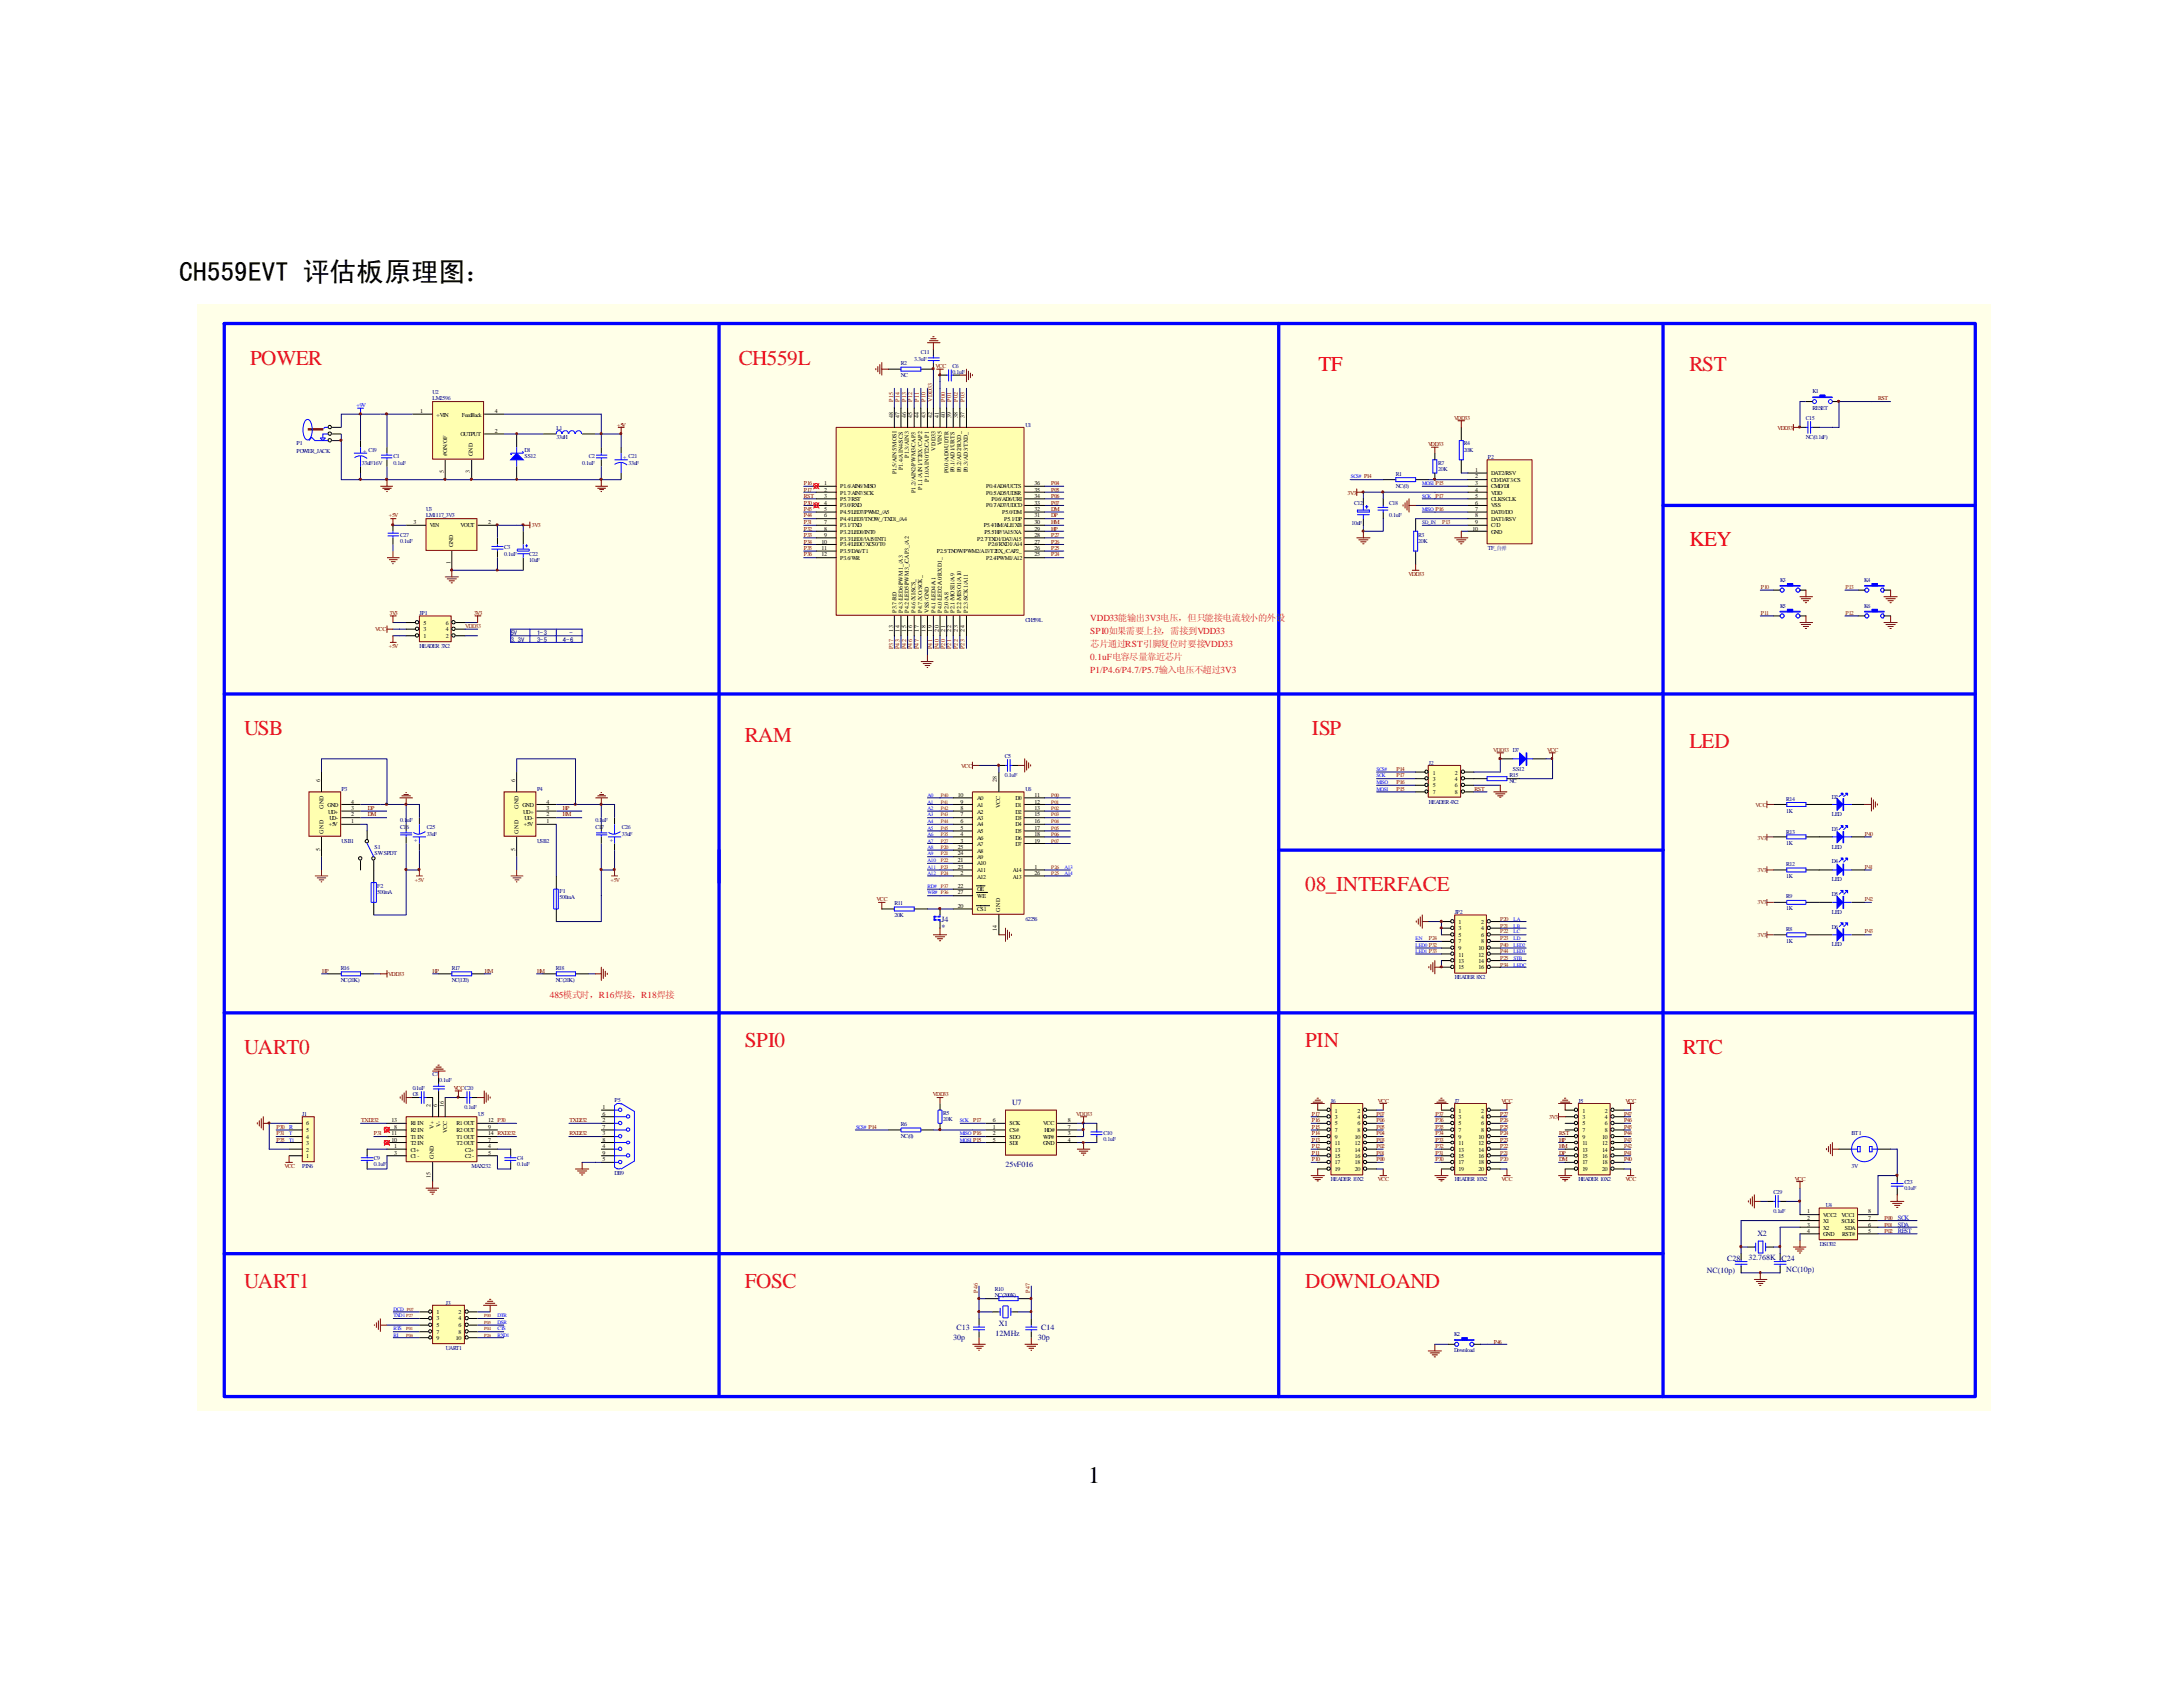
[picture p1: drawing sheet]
<svg xmlns="http://www.w3.org/2000/svg" width="279mm" height="216mm" viewBox="0 0 279 216" stroke-linecap="round" stroke-linejoin="round" font-family="sans-serif">
<defs><g id="words">
<text font-size="3.5" x="22.9" y="36">CH559EVT 评估板原理图：</text>
<text font-size="3" x="139.3" y="189.7">1</text>
<g font-size="2.7" fill="#ed0e22">
<text x="32" y="46.7">POWER</text>
<text x="94.6" y="46.7">CH559L</text>
<text x="216.2" y="47.5">RST</text>
<text x="31.2" y="94.1">USB</text>
<text x="95.3" y="94.9">RAM</text>
<text x="167.9" y="94.1">ISP</text>
<text x="216.2" y="95.8">LED</text>
<text x="167" y="114">08_INTERFACE</text>
<text x="31.2" y="134.9">UART0</text>
<text x="95.3" y="134">SPI0</text>
<text x="167" y="134">PIN</text>
<text x="31.2" y="164.8">UART1</text>
<text x="95.3" y="164.8">FOSC</text>
<text x="167" y="164.8">DOWNLOAND</text>
</g>
<g font-size="2.7" fill="#f00">
<text x="168.7" y="47.5">TF</text>
<text x="216.2" y="69.9">KEY</text>
<text x="215.4" y="134.9">RTC</text>
</g>
<g font-size="1.2" fill="#ed0e22">
<text x="139.5" y="82.8">芯片通过RST引脚复位时要接VDD33</text>
<text x="139.5" y="81.1">SPI0如果需要上拉，需接到VDD33</text>
<text x="139.5" y="79.5">VDD33能输出3V3电压，但只能接电流较小的外设</text>
<text x="139.5" y="86.1">P1/P4.6/P4.7/P5.7输入电压不超过3V3</text>
<text x="139.5" y="84.5">0.1uF电容尽量靠近芯片</text>
<text x="70.4" y="127.8">485模式时，R16焊接，R18焊接</text>
</g>
<g font-size="1" fill="#000080">
<text x="120.5" y="117.9">J4</text>
<text x="120.5" y="119">*</text>
<text x="129.5" y="141.5">U7</text>
<text x="128.7" y="149.4">25vF016</text>
<text x="221.1" y="161.4">C28</text>
<text x="223.8" y="161.2">32.768K C24</text>
<text x="225" y="158.2">X2</text>
<text x="218.4" y="162.9">NC(10p)</text>
<text x="228.6" y="162.7">NC(10p)</text>
<text x="122" y="171.4">30p</text>
<text x="122.4" y="170.2">C13</text>
<text x="127.4" y="171">12MHz</text>
<text x="127.8" y="169.8">X1</text>
<text x="132.8" y="171.4">30p</text>
<text x="133.3" y="170.2">C14</text>
</g>
<g font-size=".8" fill="#000080">
<text x="115.3" y="46.7">R2</text>
<text x="117" y="46.1">3.3uF</text>
<text x="117.9" y="45.3">C11</text>
<text x="121.9" y="47.1">C6</text>
<text x="121.9" y="47.9">0.1uF</text>
<text x="55.4" y="50.4">U2</text>
<text x="55.4" y="51.2">LM2596</text>
<text x="115.3" y="48.3">NC</text>
<text x="231.1" y="53.8">C15</text>
<text x="232" y="50.3">K1</text>
<text x="232" y="52.4">RESET</text>
<text x="37.9" y="56.9">P1</text>
<text x="37.9" y="58">POWER_JACK</text>
<text x="46.3" y="59.5">33uF/16V</text>
<text x="46.5" y="57.9">+ C19</text>
<text x="50.4" y="58.7">C1</text>
<text x="50.4" y="59.5">0.1uF</text>
<text x="67.1" y="57.8">D1</text>
<text x="67.1" y="58.7">SS12</text>
<text x="71.2" y="55">L1</text>
<text x="71.2" y="56.2">33uH</text>
<text x="74.5" y="59.5">0.1uF</text>
<text x="75.4" y="58.7">C2</text>
<text x="79.8" y="58.8">+ C21</text>
<text x="80.4" y="59.5">33uF</text>
<text x="131.2" y="54.6">U1</text>
<text x="184.1" y="59.5">R7</text>
<text x="187.4" y="57">R4</text>
<text x="187.4" y="57.8">20K</text>
<text x="190.4" y="58.8">P2</text>
<text x="231.1" y="56.2">NC(0.1uF)</text>
<text x="54.5" y="65.4">U3</text>
<text x="173.3" y="64.6">C12</text>
<text x="177.8" y="64.6">C18</text>
<text x="178.6" y="60.9">R1</text>
<text x="178.6" y="62.4">NC(0)</text>
<text x="184.1" y="60.3">20K</text>
<text x="51.2" y="68.7">C27</text>
<text x="51.2" y="69.5">0.1uF</text>
<text x="54.5" y="66.2">LM1117_3V3</text>
<text x="64.5" y="70.3">C3</text>
<text x="64.5" y="71.1">0.1uF</text>
<text x="67.7" y="71.1">C22</text>
<text x="67.7" y="72">10uF</text>
<text x="173" y="67.2">10uF</text>
<text x="177.8" y="66.2">0.1uF</text>
<text x="181.5" y="68.7">R3</text>
<text x="181.5" y="69.5">20K</text>
<text x="190.4" y="70.4">TF_</text>
<text x="227.8" y="74.5">K3</text>
<text x="227.8" y="77.8">K5</text>
<text x="238.6" y="74.5">K4</text>
<text x="238.6" y="77.8">K6</text>
<text x="53.7" y="78.7">JP1</text>
<text x="53.7" y="82.9">HEADER 3X2</text>
<text x="65.4" y="81.3">5V</text>
<text x="65.4" y="82.1">3.3V</text>
<text x="68.7" y="81.3">1-3</text>
<text x="68.7" y="82.1">3-5</text>
<text x="72.1" y="82.1">4-6</text>
<text x="72.9" y="81.3">-</text>
<text x="131.2" y="79.6">CH559L</text>
<text x="43.7" y="101.2">P3</text>
<text x="68.7" y="101.2">P4</text>
<text x="128.6" y="97">C5</text>
<text x="128.6" y="99.5">0.1uF</text>
<text x="131.2" y="101.2">U6</text>
<text x="182.9" y="97.9">J2</text>
<text x="193.2" y="99.4">R15</text>
<text x="193.2" y="100.2">NC</text>
<text x="193.6" y="98.7">SS12</text>
<text x="43.7" y="107.9">USB1</text>
<text x="51.2" y="106.1">C16</text>
<text x="51.2" y="105.2">0.1uF</text>
<text x="53.4" y="107.4" transform="rotate(-180 53.4 107.4)">+</text>
<text x="54.6" y="106.1">C25</text>
<text x="54.6" y="106.9">33uF</text>
<text x="68.7" y="107.9">USB2</text>
<text x="76.2" y="106.1">C17</text>
<text x="76.2" y="105.2">0.1uF</text>
<text x="78.5" y="107.4" transform="rotate(-180 78.5 107.4)">+</text>
<text x="79.6" y="106.1">C26</text>
<text x="79.6" y="106.9">33uF</text>
<text x="182.9" y="102.9">HEADER4X2</text>
<text x="228.6" y="106.7">R13</text>
<text x="228.6" y="102.5">R14</text>
<text x="228.6" y="104.1">1K</text>
<text x="234.4" y="106.3">D3</text>
<text x="234.4" y="102.2">D2</text>
<text x="234.4" y="104.4">LED</text>
<text x="47.9" y="108.6">S1</text>
<text x="47.9" y="109.4">SWSPDT</text>
<text x="48.3" y="113.6">F2</text>
<text x="228.6" y="110.8">R12</text>
<text x="228.6" y="112.4">1K</text>
<text x="228.6" y="108.2">1K</text>
<text x="234.4" y="110.5">D4</text>
<text x="234.4" y="112.8">LED</text>
<text x="234.4" y="108.6">LED</text>
<text x="48.3" y="114.4">500mA</text>
<text x="71.6" y="114.3">F1</text>
<text x="71.6" y="115.1">500mA</text>
<text x="114.5" y="115.8">R11</text>
<text x="114.5" y="117.3">20K</text>
<text x="131.2" y="117.9">62256</text>
<text x="186.2" y="117">JP2</text>
<text x="228.6" y="119.1">R8</text>
<text x="228.6" y="115">R9</text>
<text x="228.6" y="116.5">1K</text>
<text x="234.4" y="118.9">D6</text>
<text x="234.4" y="114.6">D5</text>
<text x="234.4" y="116.9">LED</text>
<text x="43.6" y="124.1">R16</text>
<text x="43.6" y="125.6">NC(20K)</text>
<text x="57.8" y="124.1">R17</text>
<text x="57.8" y="125.6">NC(120)</text>
<text x="71.1" y="124.1">R18</text>
<text x="71.1" y="125.6">NC(20K)</text>
<text x="186.2" y="125.3">HEADER 8X2</text>
<text x="228.6" y="120.6">1K</text>
<text x="234.4" y="121.1">LED</text>
<text x="55.4" y="137.7">C7</text>
<text x="38.7" y="142.8">J1</text>
<text x="52.8" y="140.3">C8</text>
<text x="52.8" y="139.4">0.1uF</text>
<text x="56.2" y="138.4">0.1uF</text>
<text x="59.4" y="142">0.1uF</text>
<text x="61.2" y="142.8">U5</text>
<text x="78.7" y="141.1">P5</text>
<text x="120.7" y="142.7">R5</text>
<text x="120.7" y="143.5">20K</text>
<text x="170.3" y="141.1">J6</text>
<text x="186.2" y="141.1">J7</text>
<text x="202" y="141.1">J5</text>
<text x="38.7" y="149.4">PIN6</text>
<text x="47.8" y="148.4">C9</text>
<text x="47.8" y="149.2">0.1uF</text>
<text x="60.4" y="149.4">MAX232</text>
<text x="66.2" y="148.4">C4</text>
<text x="66.2" y="149.2">0.1uF</text>
<text x="115.3" y="144.1">R6</text>
<text x="115.3" y="145.6">NC(0)</text>
<text x="141.2" y="145.2">C10</text>
<text x="141.2" y="146">0.1uF</text>
<text x="237" y="145.3">BT1</text>
<text x="237" y="149.4">3V</text>
<text x="78.7" y="150.4">DB9</text>
<text x="170.3" y="151.1">HEADER 10X2</text>
<text x="186.2" y="151.1">HEADER 10X2</text>
<text x="202" y="151.1">HEADER 10X2</text>
<text x="227" y="152.8">C29</text>
<text x="227" y="155.3">0.1uF</text>
<text x="233.7" y="154.4">U4</text>
<text x="243.8" y="151.5">C23</text>
<text x="243.8" y="152.3">0.1uF</text>
<text x="232.9" y="159.4">DS1302</text>
<text x="57.1" y="167">J3</text>
<text x="127.3" y="165.2">R10</text>
<text x="127.3" y="166">NC(200K)</text>
<text x="57.1" y="172.8">UART1</text>
<text x="186.1" y="171">K2</text>
<text x="186.1" y="173.1">Download</text>
</g>
<g font-size=".8" fill="#800000">
<text x="119.7" y="47.1">VCC</text>
<text x="114.3" y="51.4" transform="rotate(-90 114.3 51.4)">P15</text>
<text x="115.1" y="51.4" transform="rotate(-90 115.1 51.4)">P14</text>
<text x="116" y="51.4" transform="rotate(-90 116 51.4)">P13</text>
<text x="116.8" y="51.4" transform="rotate(-90 116.8 51.4)">P12</text>
<text x="117.6" y="51.4" transform="rotate(-90 117.6 51.4)">P11</text>
<text x="118.4" y="51.4" transform="rotate(-90 118.4 51.4)">P10</text>
<text x="121" y="51.4" transform="rotate(-90 121 51.4)">P00</text>
<text x="121.8" y="51.4" transform="rotate(-90 121.8 51.4)">P01</text>
<text x="122.6" y="51.4" transform="rotate(-90 122.6 51.4)">P02</text>
<text x="123.4" y="51.4" transform="rotate(-90 123.4 51.4)">P03</text>
<text x="186.1" y="53.8">VDD33</text>
<text x="240.4" y="51.2">RST</text>
<text x="79" y="54.6">+5V</text>
<text x="182.8" y="57.1">VDD33</text>
<text x="227.5" y="55">VDD33</text>
<text x="102.9" y="64.6">P30</text>
<text x="102.9" y="63.8">RST</text>
<text x="102.9" y="62.1">P16</text>
<text x="102.9" y="62.9">P17</text>
<text x="102.9" y="65.4">P45</text>
<text x="134.5" y="62.1">P04</text>
<text x="134.5" y="62.9">P05</text>
<text x="134.5" y="63.8">P06</text>
<text x="134.5" y="64.6">P07</text>
<text x="134.5" y="65.4">DM</text>
<text x="172.5" y="63.3">3V3</text>
<text x="49.8" y="66.2">+5V</text>
<text x="68.1" y="67.5">3V3</text>
<text x="102.9" y="67.1">P31</text>
<text x="102.9" y="67.9">P32</text>
<text x="102.9" y="68.7">P33</text>
<text x="102.9" y="69.6">P34</text>
<text x="102.9" y="70.4">P35</text>
<text x="102.9" y="71.2">P36</text>
<text x="102.9" y="66.2">P44</text>
<text x="134.5" y="71.2">P24</text>
<text x="134.5" y="70.4">P25</text>
<text x="134.5" y="69.6">P26</text>
<text x="134.5" y="68.7">P27</text>
<text x="134.5" y="66.2">DP</text>
<text x="134.5" y="67.1">HM</text>
<text x="134.5" y="67.9">HP</text>
<text x="180.3" y="73.7">VDD33</text>
<text x="48" y="80.8">VCC</text>
<text x="49.8" y="82.9">+5V</text>
<text x="49.9" y="78.7">3V3</text>
<text x="60.7" y="78.7">3V3</text>
<text x="114.3" y="83.1" transform="rotate(-90 114.3 83.1)">P37</text>
<text x="115.1" y="83.1" transform="rotate(-90 115.1 83.1)">P43</text>
<text x="116" y="83.1" transform="rotate(-90 116 83.1)">P42</text>
<text x="116.8" y="83.1" transform="rotate(-90 116.8 83.1)">P46</text>
<text x="117.6" y="83.1" transform="rotate(-90 117.6 83.1)">P47</text>
<text x="119.3" y="83.1" transform="rotate(-90 119.3 83.1)">P41</text>
<text x="120.1" y="83.1" transform="rotate(-90 120.1 83.1)">P40</text>
<text x="121" y="83.1" transform="rotate(-90 121 83.1)">P20</text>
<text x="121.8" y="83.1" transform="rotate(-90 121.8 83.1)">P21</text>
<text x="122.6" y="83.1" transform="rotate(-90 122.6 83.1)">P22</text>
<text x="123.4" y="83.1" transform="rotate(-90 123.4 83.1)">P23</text>
<text x="123" y="98.3">VCC</text>
<text x="178.7" y="101.2">P15</text>
<text x="178.7" y="98.7">P14</text>
<text x="178.7" y="100.3">P16</text>
<text x="178.7" y="99.5">P17</text>
<text x="188.7" y="101.2">RST</text>
<text x="198" y="96.2">VCC</text>
<text x="47.1" y="103.7">DP</text>
<text x="47.1" y="104.5">DM</text>
<text x="72.1" y="103.7">HP</text>
<text x="72.1" y="104.5">HM</text>
<text x="112.2" y="115.3">VCC</text>
<text x="49.7" y="124.9">VDD33</text>
<text x="46.2" y="143.6">TXD232</text>
<text x="58.1" y="139.4">VCCC20</text>
<text x="72.9" y="143.6">TXD232</text>
<text x="119.4" y="140.3">VDD33</text>
<text x="167.9" y="143.6">P16</text>
<text x="167.9" y="142.8">P17</text>
<text x="176.2" y="143.6">P06</text>
<text x="176.2" y="142.8">P07</text>
<text x="176.4" y="141.1">VCC</text>
<text x="183.7" y="143.6">P36</text>
<text x="183.7" y="142.8">P37</text>
<text x="192" y="143.6">P26</text>
<text x="192" y="142.8">P27</text>
<text x="192.2" y="141.1">VCC</text>
<text x="198.3" y="143.3">3V3</text>
<text x="207.9" y="143.6">P46</text>
<text x="207.9" y="142.8">P47</text>
<text x="208" y="141.1">VCC</text>
<text x="35.4" y="144.4">P30</text>
<text x="35.4" y="145.3">P31</text>
<text x="35.4" y="146.1">P35</text>
<text x="36.4" y="149.4">VCC</text>
<text x="47.8" y="145.3">P31</text>
<text x="72.9" y="145.3">RXD232</text>
<text x="167.9" y="148.6">P10</text>
<text x="167.9" y="147.8">P11</text>
<text x="167.9" y="147">P12</text>
<text x="167.9" y="146.1">P13</text>
<text x="167.9" y="145.3">P14</text>
<text x="167.9" y="144.4">P15</text>
<text x="176.2" y="148.6">P00</text>
<text x="176.2" y="147.8">P01</text>
<text x="176.2" y="147">P02</text>
<text x="176.2" y="146.1">P03</text>
<text x="176.2" y="145.3">P04</text>
<text x="176.2" y="144.4">P05</text>
<text x="183.7" y="148.6">P30</text>
<text x="183.7" y="147.8">P31</text>
<text x="183.7" y="147">P32</text>
<text x="183.7" y="146.1">P33</text>
<text x="183.7" y="145.3">P34</text>
<text x="183.7" y="144.4">P35</text>
<text x="192" y="147">P22</text>
<text x="192" y="146.1">P23</text>
<text x="192" y="145.3">P24</text>
<text x="192" y="144.4">P25</text>
<text x="199.6" y="148.6">DM</text>
<text x="199.6" y="147.8">DP</text>
<text x="199.6" y="147">HM</text>
<text x="199.6" y="146.1">HP</text>
<text x="199.6" y="145.3">RST</text>
<text x="207.9" y="148.6">P40</text>
<text x="207.9" y="147.8">P41</text>
<text x="207.9" y="145.3">P44</text>
<text x="207.9" y="144.4">P45</text>
<text x="176.4" y="151.1">VCC</text>
<text x="192.2" y="151.1">VCC</text>
<text x="208" y="151.1">VCC</text>
<text x="229.7" y="151.1">VCC</text>
<text x="241.2" y="157">P01</text>
<text x="241.2" y="156.1">P00</text>
<text x="241.2" y="157.8">P02</text>
<text x="125.1" y="165.4" transform="rotate(-90 125.1 165.4)">P46</text>
<text x="131.8" y="165.4" transform="rotate(-90 131.8 165.4)">P47</text>
<text x="191.2" y="172">P46</text>
</g>
<g font-size=".8" fill="#00f">
<text x="45.6" y="52.1">+9V</text>
<text x="37" y="144.4">R</text>
</g>
<g font-size=".8">
<text x="53.8" y="52.9">1</text>
<text x="55.9" y="53.3">+VIN</text>
<text x="59.1" y="53.3">FeedBack</text>
<text x="63.3" y="52.9">4</text>
<text x="114.3" y="53.5" transform="rotate(-90 114.3 53.5)">48</text>
<text x="115.1" y="53.5" transform="rotate(-90 115.1 53.5)">47</text>
<text x="116" y="53.5" transform="rotate(-90 116 53.5)">46</text>
<text x="116.8" y="53.5" transform="rotate(-90 116.8 53.5)">45</text>
<text x="117.6" y="53.5" transform="rotate(-90 117.6 53.5)">44</text>
<text x="118.4" y="53.5" transform="rotate(-90 118.4 53.5)">43</text>
<text x="119.3" y="53.5" transform="rotate(-90 119.3 53.5)">42</text>
<text x="120.1" y="53.5" transform="rotate(-90 120.1 53.5)">41</text>
<text x="121" y="53.5" transform="rotate(-90 121 53.5)">40</text>
<text x="121.8" y="53.5" transform="rotate(-90 121.8 53.5)">39</text>
<text x="122.6" y="53.5" transform="rotate(-90 122.6 53.5)">38</text>
<text x="123.4" y="53.5" transform="rotate(-90 123.4 53.5)">37</text>
<text x="57.2" y="58.4" transform="rotate(-90 57.2 58.4)">#ON/OF</text>
<text x="58.9" y="55.8">OUTPUT</text>
<text x="60.5" y="58.4" transform="rotate(-90 60.5 58.4)">GND</text>
<text x="63.3" y="55.4">2</text>
<text x="116.3" y="58.6" transform="rotate(-90 116.3 58.6)">P1.3/AIN3</text>
<text x="119.7" y="57.7" transform="rotate(-90 119.7 57.7)">VDD33</text>
<text x="120.6" y="57" transform="rotate(-90 120.6 57)">VIN5</text>
<text x="56.8" y="60.5" transform="rotate(-90 56.8 60.5)">5</text>
<text x="60.1" y="60.5" transform="rotate(-90 60.1 60.5)">3</text>
<text x="105.5" y="62.1">1</text>
<text x="105.5" y="62.9">2</text>
<text x="105.5" y="63.8">3</text>
<text x="105.5" y="64.6">4</text>
<text x="105.5" y="65.4">5</text>
<text x="107.5" y="62.5">P1.6/AIN6/MISO</text>
<text x="107.5" y="63.3">P1.7/AIN7/SCK</text>
<text x="107.5" y="64.2">P5.7/RST</text>
<text x="107.5" y="64.9">P3.0/RXD</text>
<text x="107.5" y="65.8">P4.5/LED7/PWM2_/A5</text>
<text x="114.7" y="60.7" transform="rotate(-90 114.7 60.7)">P1.5/AIN5/MOSI</text>
<text x="115.6" y="60.2" transform="rotate(-90 115.6 60.2)">P1.4/AIN4/SCS</text>
<text x="117.2" y="63.1" transform="rotate(-90 117.2 63.1)">P1.2/AIN2/PWM3/CAP3</text>
<text x="118" y="62.7" transform="rotate(-90 118 62.7)">P1.1/AIN1/T2EX/CAP2</text>
<text x="118.9" y="61.6" transform="rotate(-90 118.9 61.6)">P1.0/AIN0/T2/CAP1</text>
<text x="121.4" y="60.5" transform="rotate(-90 121.4 60.5)">P0.0/AD0/UDTR</text>
<text x="122.2" y="60.5" transform="rotate(-90 122.2 60.5)">P0.1/AD1/URTS</text>
<text x="123" y="60.5" transform="rotate(-90 123 60.5)">P0.2/AD2/RXD_</text>
<text x="123.9" y="60.5" transform="rotate(-90 123.9 60.5)">P0.3/AD3/TXD_</text>
<text x="126.2" y="64.9">P0.7/AD7/UDCD</text>
<text x="126.2" y="63.3">P0.5/AD5/UDSR</text>
<text x="126.2" y="62.5">P0.4/AD4/UCTS</text>
<text x="126.9" y="64.2">P0.6/AD6/URI</text>
<text x="128.3" y="65.8">P5.0/DM</text>
<text x="132.4" y="64.6">33</text>
<text x="132.4" y="62.9">35</text>
<text x="132.4" y="62.1">36</text>
<text x="132.4" y="65.4">32</text>
<text x="132.4" y="63.8">34</text>
<text x="188.8" y="60.4">1</text>
<text x="188.8" y="61.2">2</text>
<text x="188.8" y="62.1">3</text>
<text x="188.8" y="62.9">4</text>
<text x="188.8" y="63.8">5</text>
<text x="188.8" y="64.6">6</text>
<text x="188.8" y="65.4">7</text>
<text x="190.8" y="60.8">DAT2/RSV</text>
<text x="190.8" y="61.6">CD/DAT3/CS</text>
<text x="190.8" y="62.5">CMD/DI</text>
<text x="190.8" y="63.3">VDD</text>
<text x="190.8" y="64.2">CLK/SCLK</text>
<text x="190.8" y="64.9">VSS</text>
<text x="190.8" y="65.8">DAT0/DO</text>
<text x="52.9" y="67.1">3</text>
<text x="55" y="67.5">VIN</text>
<text x="58" y="70" transform="rotate(-90 58 70)">GND</text>
<text x="58.9" y="67.5">VOUT</text>
<text x="62.5" y="67.1">2</text>
<text x="105.2" y="69.6">10</text>
<text x="105.2" y="70.4">11</text>
<text x="105.2" y="71.2">12</text>
<text x="105.5" y="66.2">6</text>
<text x="105.5" y="67.1">7</text>
<text x="105.5" y="67.9">8</text>
<text x="105.5" y="68.7">9</text>
<text x="107.5" y="66.6">P4.4/LED3/TNOW_/TXD1_/A4</text>
<text x="107.5" y="67.5">P3.1/TXD</text>
<text x="107.5" y="68.3">P3.2/LED0/INT0</text>
<text x="107.5" y="69.2">P3.3/LED1/!A15/INT1</text>
<text x="107.5" y="69.9">P3.4/LEDC/XCS0/T0</text>
<text x="107.5" y="70.8">P3.5/DA6/T1</text>
<text x="107.5" y="71.6">P3.6/WR</text>
<text x="119.9" y="70.8">P2.5/TNOW/PWM2/A13/T2EX_/CAP2_</text>
<text x="125.1" y="69.2">P2.7/TXD1/DA7/A15</text>
<text x="125.9" y="67.5">P5.4/HM/ALE/XB</text>
<text x="126" y="68.3">P5.5/HP/!A15/XA</text>
<text x="126.2" y="71.6">P2.4/PWM1/A12</text>
<text x="126.5" y="69.9">P2.6/RXD1/A14</text>
<text x="128.5" y="66.6">P5.1/DP</text>
<text x="132.4" y="71.2">25</text>
<text x="132.4" y="70.4">26</text>
<text x="132.4" y="69.6">27</text>
<text x="132.4" y="67.9">29</text>
<text x="132.4" y="68.7">28</text>
<text x="132.4" y="67.1">30</text>
<text x="132.4" y="66.2">31</text>
<text x="188.5" y="67.9">10</text>
<text x="188.8" y="66.2">8</text>
<text x="188.8" y="67.1">9</text>
<text x="190.8" y="66.6">DAT1/RSV</text>
<text x="190.8" y="67.5">C/D</text>
<text x="190.8" y="68.3">GND</text>
<text x="57.7" y="72.2" transform="rotate(-90 57.7 72.2)">1</text>
<text x="54.2" y="81.6">1</text>
<text x="54.2" y="80.8">3</text>
<text x="54.2" y="79.9">5</text>
<text x="57.1" y="81.6">2</text>
<text x="57.1" y="80.8">4</text>
<text x="57.1" y="79.9">6</text>
<text x="114.3" y="80.9" transform="rotate(-90 114.3 80.9)">13</text>
<text x="114.7" y="78.4" transform="rotate(-90 114.7 78.4)">P3.7/RD</text>
<text x="115.1" y="80.9" transform="rotate(-90 115.1 80.9)">14</text>
<text x="115.6" y="78.4" transform="rotate(-90 115.6 78.4)">P4.3/LED6/PWM1_/A3</text>
<text x="116" y="80.9" transform="rotate(-90 116 80.9)">15</text>
<text x="116.3" y="78.4" transform="rotate(-90 116.3 78.4)">P4.2/LED5/PWM3_/CAP3_/A2</text>
<text x="116.8" y="80.9" transform="rotate(-90 116.8 80.9)">16</text>
<text x="117.2" y="78.4" transform="rotate(-90 117.2 78.4)">P4.6/XI/SCS_</text>
<text x="117.6" y="80.9" transform="rotate(-90 117.6 80.9)">17</text>
<text x="118" y="78.4" transform="rotate(-90 118 78.4)">P4.7/XO/SCK_</text>
<text x="118.4" y="80.9" transform="rotate(-90 118.4 80.9)">18</text>
<text x="118.9" y="78.4" transform="rotate(-90 118.9 78.4)">VSS/GND</text>
<text x="119.3" y="80.9" transform="rotate(-90 119.3 80.9)">19</text>
<text x="119.7" y="78.4" transform="rotate(-90 119.7 78.4)">P4.1/LED4/A1</text>
<text x="120.1" y="80.9" transform="rotate(-90 120.1 80.9)">20</text>
<text x="120.6" y="78.4" transform="rotate(-90 120.6 78.4)">P4.0/LED2/A0/RXD1_</text>
<text x="121" y="80.9" transform="rotate(-90 121 80.9)">21</text>
<text x="121.4" y="78.4" transform="rotate(-90 121.4 78.4)">P2.0/A8</text>
<text x="121.8" y="80.9" transform="rotate(-90 121.8 80.9)">22</text>
<text x="122.2" y="78.4" transform="rotate(-90 122.2 78.4)">P2.1/MOSI1/A9</text>
<text x="122.6" y="80.9" transform="rotate(-90 122.6 80.9)">23</text>
<text x="123" y="78.4" transform="rotate(-90 123 78.4)">P2.2/MISO1/A10</text>
<text x="123.4" y="80.9" transform="rotate(-90 123.4 80.9)">24</text>
<text x="123.9" y="78.4" transform="rotate(-90 123.9 78.4)">P2.3/SCK1/A11</text>
<text x="41" y="100.1" transform="rotate(-90 41 100.1)">6</text>
<text x="66" y="100.1" transform="rotate(-90 66 100.1)">6</text>
<text x="127.6" y="100.1" transform="rotate(-90 127.6 100.1)">28</text>
<text x="183.4" y="99.1">1</text>
<text x="183.4" y="99.9">3</text>
<text x="183.4" y="100.8">5</text>
<text x="183.4" y="101.6">7</text>
<text x="186.2" y="99.1">2</text>
<text x="186.2" y="99.9">4</text>
<text x="186.2" y="100.8">6</text>
<text x="186.2" y="101.6">8</text>
<text x="41.4" y="106.7" transform="rotate(-90 41.4 106.7)">GND</text>
<text x="41.4" y="103.5" transform="rotate(-90 41.4 103.5)">GND</text>
<text x="41.9" y="103.3">GND</text>
<text x="42" y="104.1">UD+</text>
<text x="42.1" y="105.7">+5V</text>
<text x="42.2" y="104.9">UD-</text>
<text x="45" y="104.5">2</text>
<text x="45" y="105.3">1</text>
<text x="45" y="102.9">4</text>
<text x="45" y="103.7">3</text>
<text x="66.4" y="106.7" transform="rotate(-90 66.4 106.7)">GND</text>
<text x="66.4" y="103.5" transform="rotate(-90 66.4 103.5)">GND</text>
<text x="66.9" y="103.3">GND</text>
<text x="67" y="104.1">UD+</text>
<text x="67.1" y="105.7">+5V</text>
<text x="67.1" y="104.9">UD-</text>
<text x="69.9" y="103.7">3</text>
<text x="69.9" y="105.3">1</text>
<text x="69.9" y="102.9">4</text>
<text x="69.9" y="104.5">2</text>
<text x="122.6" y="102">10</text>
<text x="122.9" y="102.9">9</text>
<text x="122.9" y="103.7">8</text>
<text x="122.9" y="104.5">7</text>
<text x="122.9" y="105.3">6</text>
<text x="122.9" y="106.2">5</text>
<text x="122.9" y="107">4</text>
<text x="122.9" y="107.9">3</text>
<text x="125.1" y="102.4">A0</text>
<text x="125.1" y="103.3">A1</text>
<text x="125.1" y="104.1">A2</text>
<text x="125.1" y="104.9">A3</text>
<text x="125.1" y="105.7">A4</text>
<text x="125.1" y="106.6">A5</text>
<text x="125.1" y="107.4">A6</text>
<text x="128" y="103.5" transform="rotate(-90 128 103.5)">VCC</text>
<text x="130" y="102.4">D0</text>
<text x="130" y="103.3">D1</text>
<text x="130" y="104.1">D2</text>
<text x="130" y="104.9">D3</text>
<text x="130" y="105.7">D4</text>
<text x="130" y="106.6">D5</text>
<text x="130" y="107.4">D6</text>
<text x="132.4" y="102">11</text>
<text x="132.4" y="102.9">12</text>
<text x="132.4" y="103.7">13</text>
<text x="132.4" y="104.5">15</text>
<text x="132.4" y="105.3">16</text>
<text x="132.4" y="106.2">17</text>
<text x="132.4" y="107">18</text>
<text x="132.4" y="107.9">19</text>
<text x="41" y="108.9" transform="rotate(-90 41 108.9)">5</text>
<text x="66" y="108.9" transform="rotate(-90 66 108.9)">5</text>
<text x="122.6" y="108.7">25</text>
<text x="122.6" y="109.5">24</text>
<text x="122.6" y="110.3">21</text>
<text x="122.6" y="111.2">23</text>
<text x="122.6" y="113.7">22</text>
<text x="122.9" y="112">2</text>
<text x="125.1" y="108.3">A7</text>
<text x="125.1" y="109.1">A8</text>
<text x="125.1" y="109.9">A9</text>
<text x="125.1" y="110.7">A10</text>
<text x="125.1" y="111.6">A11</text>
<text x="125.1" y="112.4">A12</text>
<text x="129.6" y="111.6">A14</text>
<text x="129.6" y="112.4">A13</text>
<text x="130" y="108.3">D7</text>
<text x="132.4" y="111.2">1</text>
<text x="132.4" y="112">26</text>
<text x="122.6" y="116.2">20</text>
<text x="122.6" y="114.5">27</text>
<text x="125.1" y="116.6">CS1</text>
<text x="125.1" y="114.9">WE</text>
<text x="125.1" y="114">OE</text>
<text x="127.6" y="119.2" transform="rotate(-90 127.6 119.2)">14</text>
<text x="128" y="116.7" transform="rotate(-90 128 116.7)">GND</text>
<text x="186.7" y="118.3">1</text>
<text x="186.7" y="119">3</text>
<text x="186.7" y="119.9">5</text>
<text x="189.6" y="118.3">2</text>
<text x="189.6" y="119">4</text>
<text x="189.6" y="119.9">6</text>
<text x="186.7" y="120.7">7</text>
<text x="186.7" y="121.6">9</text>
<text x="186.7" y="122.4">11</text>
<text x="186.7" y="123.3">13</text>
<text x="186.7" y="124">15</text>
<text x="189.2" y="121.6">10</text>
<text x="189.2" y="122.4">12</text>
<text x="189.2" y="123.3">14</text>
<text x="189.2" y="124">16</text>
<text x="189.6" y="120.7">8</text>
<text x="50.1" y="143.6">13</text>
<text x="55.1" y="141.7" transform="rotate(-90 55.1 141.7)">2</text>
<text x="56" y="141.7" transform="rotate(-90 56 141.7)">6</text>
<text x="56.8" y="141.7" transform="rotate(-90 56.8 141.7)">16</text>
<text x="62.5" y="143.6">12 P30</text>
<text x="77.1" y="142">1</text>
<text x="77.1" y="142.8">6</text>
<text x="77.1" y="143.6">2</text>
<text x="127.1" y="143.6">6</text>
<text x="136.7" y="143.6">8</text>
<text x="170.9" y="142.4">1</text>
<text x="170.9" y="143.3">3</text>
<text x="173.7" y="142.4">2</text>
<text x="173.7" y="143.3">4</text>
<text x="186.7" y="142.4">1</text>
<text x="186.7" y="143.3">3</text>
<text x="189.6" y="142.4">2</text>
<text x="189.6" y="143.3">4</text>
<text x="202.5" y="142.4">1</text>
<text x="202.5" y="143.3">3</text>
<text x="205.4" y="142.4">2</text>
<text x="205.4" y="143.3">4</text>
<text x="39.2" y="148.3">1</text>
<text x="39.2" y="147.4">2</text>
<text x="39.2" y="146.6">3</text>
<text x="39.2" y="145.7">4</text>
<text x="39.2" y="144.9">5</text>
<text x="39.2" y="144">6</text>
<text x="50.1" y="145.3">11</text>
<text x="50.1" y="146.1">10</text>
<text x="50.5" y="144.4">8</text>
<text x="50.5" y="147">1</text>
<text x="50.5" y="147.8">3</text>
<text x="52.6" y="144">R1IN</text>
<text x="52.6" y="144.9">R2IN</text>
<text x="52.6" y="145.7">T1IN</text>
<text x="52.6" y="146.6">T2IN</text>
<text x="52.6" y="147.4">C1+</text>
<text x="52.6" y="148.3">C1-</text>
<text x="55.5" y="148.3" transform="rotate(-90 55.5 148.3)">GND</text>
<text x="55.5" y="144.4" transform="rotate(-90 55.5 144.4)">V+</text>
<text x="56.4" y="144.3" transform="rotate(-90 56.4 144.3)">V-</text>
<text x="57.2" y="145" transform="rotate(-90 57.2 145)">VCC</text>
<text x="58.4" y="144">R1OUT</text>
<text x="58.4" y="144.9">R2OUT</text>
<text x="58.4" y="145.7">T1OUT</text>
<text x="58.4" y="146.6">T2OUT</text>
<text x="59.5" y="147.4">C2+</text>
<text x="59.5" y="148.3">C2-</text>
<text x="62.5" y="147">4</text>
<text x="62.5" y="147.8">5</text>
<text x="62.5" y="144.4">9</text>
<text x="62.5" y="145.3">14 RXD232</text>
<text x="62.5" y="146.1">7</text>
<text x="77.1" y="144.4">7</text>
<text x="77.1" y="145.3">3</text>
<text x="77.1" y="146.1">8</text>
<text x="77.1" y="147">4</text>
<text x="77.1" y="147.8">9</text>
<text x="77.1" y="148.6">5</text>
<text x="127.1" y="145.3">2</text>
<text x="127.1" y="146.1">5</text>
<text x="127.1" y="144.4">1</text>
<text x="129.2" y="144">SCK</text>
<text x="129.2" y="145.7">SDO</text>
<text x="129.2" y="146.6">SDI</text>
<text x="129.2" y="144.9">CS#</text>
<text x="133.5" y="144">VCC</text>
<text x="133.5" y="146.6">GND</text>
<text x="133.5" y="145.7">WP#</text>
<text x="133.7" y="144.9">HD#</text>
<text x="136.7" y="144.4">7</text>
<text x="136.7" y="146.1">4</text>
<text x="136.7" y="145.3">3</text>
<text x="170.9" y="144">5</text>
<text x="170.9" y="144.9">7</text>
<text x="170.9" y="145.7">9</text>
<text x="170.9" y="146.6">11</text>
<text x="170.9" y="147.4">13</text>
<text x="170.9" y="148.3">15</text>
<text x="170.9" y="149">17</text>
<text x="170.9" y="149.9">19</text>
<text x="173.4" y="145.7">10</text>
<text x="173.4" y="146.6">12</text>
<text x="173.4" y="147.4">14</text>
<text x="173.4" y="148.3">16</text>
<text x="173.4" y="149">18</text>
<text x="173.4" y="149.9">20</text>
<text x="173.7" y="144">6</text>
<text x="173.7" y="144.9">8</text>
<text x="186.7" y="144">5</text>
<text x="186.7" y="144.9">7</text>
<text x="186.7" y="145.7">9</text>
<text x="186.7" y="146.6">11</text>
<text x="186.7" y="147.4">13</text>
<text x="186.7" y="148.3">15</text>
<text x="186.7" y="149">17</text>
<text x="186.7" y="149.9">19</text>
<text x="189.2" y="145.7">10</text>
<text x="189.2" y="146.6">12</text>
<text x="189.2" y="147.4">14</text>
<text x="189.2" y="148.3">16</text>
<text x="189.2" y="149">18</text>
<text x="189.2" y="149.9">20</text>
<text x="189.6" y="144">6</text>
<text x="189.6" y="144.9">8</text>
<text x="202.5" y="144">5</text>
<text x="202.5" y="144.9">7</text>
<text x="202.5" y="145.7">9</text>
<text x="202.5" y="146.6">11</text>
<text x="202.5" y="147.4">13</text>
<text x="202.5" y="148.3">15</text>
<text x="202.5" y="149">17</text>
<text x="202.5" y="149.9">19</text>
<text x="205.1" y="145.7">10</text>
<text x="205.1" y="146.6">12</text>
<text x="205.1" y="147.4">14</text>
<text x="205.1" y="148.3">16</text>
<text x="205.1" y="149">18</text>
<text x="205.1" y="149.9">20</text>
<text x="205.4" y="144">6</text>
<text x="205.4" y="144.9">8</text>
<text x="55.1" y="150.8" transform="rotate(-90 55.1 150.8)">15</text>
<text x="231.3" y="155.3">1</text>
<text x="233.3" y="155.7">VCC2</text>
<text x="235.7" y="155.7">VCC1</text>
<text x="239.1" y="155.3">8</text>
<text x="231.3" y="156.1">2</text>
<text x="231.3" y="157">3</text>
<text x="231.3" y="157.8">4</text>
<text x="233.3" y="156.5">X1</text>
<text x="233.3" y="157.4">X2</text>
<text x="233.3" y="158.2">GND</text>
<text x="235.7" y="156.5">SCLK</text>
<text x="235.8" y="158.2">RST#</text>
<text x="236.1" y="157.4">SDA</text>
<text x="239.1" y="156.1">7</text>
<text x="239.1" y="157">6</text>
<text x="239.1" y="157.8">5</text>
<text x="55.9" y="168.1">1</text>
<text x="55.9" y="169">3</text>
<text x="55.9" y="169.8">5</text>
<text x="55.9" y="170.7">7</text>
<text x="55.9" y="171.5">9</text>
<text x="58.3" y="171.5">10</text>
<text x="58.7" y="168.1">2</text>
<text x="58.7" y="169">4</text>
<text x="58.7" y="169.8">6</text>
<text x="58.7" y="170.7">8</text>
</g>
<g font-size=".8" fill="#781915">
<text x="119.3" y="51.4" transform="rotate(-90 119.3 51.4)">VDD33</text>
<text x="184.6" y="67.1">P13</text>
<text x="225.4" y="75.4">P10</text>
<text x="236.2" y="75.4">P13</text>
<text x="59.5" y="80.3">VDD33</text>
<text x="225.4" y="78.7">P11</text>
<text x="236.2" y="78.7">P12</text>
<text x="191.1" y="96.2">VDD33 D7</text>
<text x="224.7" y="103.3">VCC</text>
<text x="225" y="107.4">3V3</text>
<text x="238.7" y="107">P40</text>
<text x="53.1" y="112.9">+5V</text>
<text x="78.1" y="112.9">+5V</text>
<text x="225" y="111.6">3V3</text>
<text x="238.7" y="111.2">P41</text>
<text x="192" y="117.9">P20</text>
<text x="192" y="118.7">P21</text>
<text x="192" y="119.5">P22</text>
<text x="225" y="119.9">3V3</text>
<text x="225" y="115.7">3V3</text>
<text x="238.7" y="115.3">P42</text>
<text x="238.7" y="119.5">P43</text>
<text x="41.2" y="124.5">HP</text>
<text x="55.4" y="124.5">HP</text>
<text x="62.1" y="124.5">HM</text>
<text x="68.7" y="124.5">HM</text>
<text x="182.9" y="120.3">P24</text>
<text x="192" y="122">P44</text>
<text x="192" y="121.2">P40</text>
<text x="192" y="123.7">P34</text>
<text x="192" y="120.3">P23</text>
<text x="192" y="122.9">P25</text>
<text x="137.8" y="142.8">VDD33</text>
<text x="192" y="148.6">P20</text>
<text x="192" y="147.8">P21</text>
<text x="207.9" y="147">P42</text>
<text x="207.9" y="146.1">P43</text>
</g>
<g font-size=".8" fill="#0000bf">
<text x="242.9" y="156.1">SCK</text>
<text x="242.9" y="157">SDA</text>
<text x="242.9" y="157.8">REST</text>
</g>
<g font-size=".7" fill="#00f">
<text x="172.9" y="61.2">SCS# P14</text>
<text x="182" y="62.1">MOSI P15</text>
<text x="182" y="63.8">SCK P17</text>
<text x="182" y="65.4">MISO P16</text>
<text x="176.2" y="98.7">SCS#</text>
<text x="176.2" y="99.5">SCK</text>
<text x="176.2" y="101.2">MOSI</text>
<text x="176.2" y="100.3">MISO</text>
<text x="118.7" y="102">A0</text>
<text x="118.7" y="102.9">A1</text>
<text x="118.7" y="103.7">A2</text>
<text x="118.7" y="104.5">A3</text>
<text x="118.7" y="105.3">A4</text>
<text x="118.7" y="106.2">A5</text>
<text x="118.7" y="107">A6</text>
<text x="118.7" y="107.9">A7</text>
<text x="118.7" y="108.7">A8</text>
<text x="118.7" y="109.5">A9</text>
<text x="118.7" y="110.3">A10</text>
<text x="118.7" y="111.2">A11</text>
<text x="118.7" y="112">A12</text>
<text x="118.7" y="113.7">RD#</text>
<text x="136.2" y="111.2">A13</text>
<text x="136.2" y="112">A14</text>
<text x="118.7" y="114.5">WR# P36</text>
<text x="193.7" y="117.9">LA</text>
<text x="193.7" y="118.7">LB</text>
<text x="193.7" y="119.5">LC</text>
<text x="181.2" y="120.3">EN</text>
<text x="181.2" y="121.2">LED0 P32</text>
<text x="181.2" y="122">LED1 P33</text>
<text x="193.7" y="120.3">LD</text>
<text x="193.7" y="122.9">STB</text>
<text x="193.7" y="121.2">LED2</text>
<text x="193.7" y="122">LED3</text>
<text x="193.7" y="123.7">LEDC</text>
<text x="122.9" y="143.6">SCK P17</text>
<text x="37" y="145.3">T</text>
<text x="37" y="146.1">T1</text>
<text x="109.6" y="144.4">SCS# P14</text>
<text x="122.9" y="145.3">MISO P16</text>
<text x="122.9" y="146.1">MOSI P15</text>
<text x="50.4" y="167.8">DCD</text>
<text x="50.4" y="171.1">RI</text>
<text x="50.4" y="168.6">TXD1</text>
<text x="50.4" y="170.3">RTS</text>
<text x="63.7" y="168.6">DTR</text>
<text x="63.7" y="169.4">DSR</text>
<text x="63.7" y="170.3">CTS</text>
<text x="63.7" y="171.1">RXD1</text>
</g>
<text font-size=".7" fill="#0000bf" x="182" y="67.1">SD_IN</text>
<text font-size=".7" fill="#000080" x="191.5" y="70.4">自弹</text>
<g font-size=".7" fill="#781915">
<text x="120.4" y="102">P40</text>
<text x="120.4" y="102.9">P41</text>
<text x="120.4" y="103.7">P42</text>
<text x="120.4" y="104.5">P43</text>
<text x="120.4" y="105.3">P44</text>
<text x="120.4" y="106.2">P45</text>
<text x="120.4" y="107">P35</text>
<text x="120.4" y="107.9">P27</text>
</g>
<g font-size=".7" fill="#800000">
<text x="134.5" y="102">P00</text>
<text x="134.5" y="102.9">P01</text>
<text x="134.5" y="103.7">P02</text>
<text x="134.5" y="104.5">P03</text>
<text x="134.5" y="105.3">P04</text>
<text x="134.5" y="106.2">P05</text>
<text x="134.5" y="107">P06</text>
<text x="134.5" y="107.9">P07</text>
<text x="120.4" y="108.7">P20</text>
<text x="120.4" y="109.5">P21</text>
<text x="120.4" y="110.3">P22</text>
<text x="120.4" y="111.2">P23</text>
<text x="120.4" y="112">P24</text>
<text x="120.4" y="113.7">P37</text>
<text x="134.5" y="112">P25</text>
<text x="134.5" y="111.2">P26</text>
</g>
<g font-size=".6" fill="#800000">
<text x="52.1" y="167.8">P07</text>
<text x="52" y="171.1">P06</text>
<text x="52" y="168.6">P27</text>
<text x="52" y="170.3">P01</text>
<text x="62" y="171.1">P26</text>
<text x="62" y="168.6">P00</text>
<text x="62" y="169.4">P05</text>
<text x="62" y="170.3">P04</text>
</g>
</g></defs>
<path d="M25.2 39h229.6v141.6h-229.6z" fill-rule="evenodd" fill="#ffffe8"/>
<g fill="none" stroke="#800000" stroke-width=".13">
<path d="M117.9 84.7h1.6M118.1 84.9h1.1M118.4 85.2h.6M118.6 85.4h.2M118.7 83.8v.9M124.5 172h1.7M124.7 172.3h1.2M125 172.6h.6M125.2 172.8h.2M125.3 171.2v.8M131.1 172h1.7M131.4 172.3h1.2"/>
<path d="M131.7 172.6h.6M131.9 172.8h.2M132 171.2v.8"/>
</g>
<g fill="none" stroke="#00f" stroke-width=".13">
<path d="M124.5 170.2h1.6M124.5 169.8h1.6M125.3 169.6v.2M125.3 170.2v.2M127.8 167.9h.2M128 167.4v1M128.4 167.1h.6v1.6h-.6zM129.4 167.4v1M129.4 167.9h.1M131.2 170.2h1.6M131.2 169.8h1.6M132 169.6v.2"/>
<path d="M132 170.2v.2"/>
</g>
<path d="M125.3 168.7v.9M125.3 170.4v.8M127 167.9h.8M129.5 167.9h.8M132 168.7v.9M132 170.4v.8" fill="none" stroke="#000" stroke-width=".13"/>
<path d="M39.5 101.3h4.1v5.7h-4.1z" fill-rule="evenodd" fill="#ffffb0" stroke="#800000" stroke-width=".13"/>
<path d="M41.1 98.8v2.5M41.1 107.1v2.5M43.7 105.5h2.4M43.7 103h2.4M43.7 103.8h2.4M43.7 104.6h2.4M47.8 111.3v1.6M47.8 115.5v1.6M52 105.5v.8M52 107.1v.8M53.7 104.6v.9M53.7 107.9v.9" fill="none" stroke="#000" stroke-width=".13"/>
<path d="M41.1 97.1v1.7M41.1 109.6v1.7M46.1 103h5.9v2.5M46.1 103.8h3.4M46.1 104.6h3.4M52 103h1.7v1.6M52 107.9v9.2M53.7 108.8v2.5h-1.7" fill="none" stroke="#000080" stroke-width=".13"/>
<path d="M40.3 112.1h1.7M40.6 112.4h1.1M40.8 112.6h.7M41.1 112.9h.1M41.1 111.3v.8M51.1 102.1h1.7M51.4 101.9h1.2M51.6 101.7h.7M51.9 101.4h.2M52 102.1v.9M53.3 112.1h.8M53.7 111.3v.8" fill="none" stroke="#781915" stroke-width=".13"/>
<path d="M47.5 112.9h.7v2.6h-.7zM47.8 112.9v2.6M51.2 106.8h1.5M51.2 106.6h1.5M52 106.3v.3M52 106.8v.3M52.8 107.1h1.7M52.9 106.5l.4 .2 .4 .1M53.7 105.5v1.3M53.7 107.1v.8M54.4 106.4l-.7 .4" fill="none" stroke="#00f" stroke-width=".13"/>
<path d="M64.5 101.3h4.1v5.7h-4.1z" fill-rule="evenodd" fill="#ffffb0" stroke="#800000" stroke-width=".13"/>
<path d="M66.1 98.8v2.5M66.1 107.1v2.5M68.7 105.5h2.5M68.7 103h2.5M68.7 103.8h2.5M68.7 104.6h2.5M71.2 112.1v1.7M71.2 116.3v1.6M77 105.5v.8M77 107.1v.8M78.7 104.6v.9M78.7 107.9v.9" fill="none" stroke="#000" stroke-width=".13"/>
<path d="M66.1 97.1v1.7M66.1 109.6v1.7M71.2 103h5.8v2.5M71.2 103.8h3.3M71.2 104.6h3.3M77 103h1.7v1.6M77 107.9v3.4h1.7v-2.5" fill="none" stroke="#000080" stroke-width=".13"/>
<path d="M65.4 112.1h1.6M65.6 112.4h1.1M65.9 112.6h.6M66 112.9h.2M66.1 111.3v.8M76.2 102.1h1.6M76.5 101.9h1.1M76.7 101.7h.6M76.9 101.4h.1M77 102.1v.9M78.2 112.1h.9M78.7 111.3v.8" fill="none" stroke="#781915" stroke-width=".13"/>
<path d="M70.9 113.8h.6v2.5h-.6zM71.2 113.8v2.5M76.3 106.8h1.4M76.3 106.6h1.4M77 106.3v.3M77 106.8v.3M77.8 107.1h1.7M77.9 106.5l.4 .2 .4 .1M78.7 105.5v1.3M78.7 107.1v.8M79.4 106.4l-.7 .4" fill="none" stroke="#00f" stroke-width=".13"/>
<path d="M55.4 167h4v5h-4z" fill-rule="evenodd" fill="#ffffb0" stroke="#800000" stroke-width=".13"/>
<g fill="none" stroke="#000" stroke-width=".13">
<path d="M53.7 167.9h1.2M53.7 168.7h1.2M53.7 169.6h1.2M53.7 170.4h1.2M53.7 171.2h1.2M54.9 167.7h.3l.1 .2-.3 .2-.1-.1zM54.9 168.5h.3l.1 .2-.1 .1h-.3zM54.9 169.4h.3l.1 .1-.1 .2h-.3zM54.9 170.2h.3l.1 .1-.1 .2-.2 .1-.1-.1zM54.9 171l.1-.1 .3 .3-.3 .2-.1-.2zM59.6 167.7l.1-.1 .2 .2v.2h-.3zM59.6 168.5h.3v.2l-.1 .2-.2-.1z"/>
<path d="M59.6 169.4h.3v.2l-.2 .2-.1-.1zM59.6 170.2h.3v.3l-.2 .1-.1-.1zM59.6 171l.1-.1 .2 .1v.3h-.3zM60 167.9h1.1M60 168.7h1.1M60 169.6h1.1M60 170.4h1.1M60 171.2h1.1"/>
</g>
<path d="M34.5 143.8h2.5M35.3 144.6h1.7M35.3 145.5h1.7M50.3 167.9h3.4M50.3 168.7h3.4M50.3 170.4h3.4M50.3 171.2h3.4M61.1 167.9h1.6M61.1 168.7h3.4M61.1 170.4h3.4M61.1 171.2h3.4M61.1 169.6h3.4" fill="none" stroke="#000080" stroke-width=".13"/>
<path d="M38.7 142.9h1.5v5.8h-1.5z" fill-rule="evenodd" fill="#ffffb0" stroke="#800000" stroke-width=".13"/>
<path d="M37 147.9h1.7M37 147.1h1.7M37 146.2h1.7M37 145.5h1.7M37 144.6h1.7M37 143.8h1.7" fill="none" stroke="#000" stroke-width=".13"/>
<path d="M35.3 146.2h1.7" fill="none" stroke="#000080" stroke-width=".13"/>
<g fill="#800000" stroke="#800000" stroke-width=".13">
<path d="M73.5 102.8h.2v.2h-.2z" fill-rule="evenodd"/>
<path d="M49.4 102.8h.2v.2h-.2z" fill-rule="evenodd"/>
</g>
<path d="M47.9 169.5v.2M48.2 169.2v.7M48.4 169v1.2M48.7 168.7v1.7M48.7 169.6h.8" fill="none" stroke="#800000" stroke-width=".13"/>
<path d="M128.7 142.1h6.5v5.7h-6.5z" fill-rule="evenodd" fill="#ffffb0" stroke="#800000" stroke-width=".13"/>
<g fill="none" stroke="#000" stroke-width=".13">
<path d="M67 68v1.7M67 71.4v1.6M113.7 144.6h1.6M117.9 144.6h1.6M120.3 141.2v.9M120.3 143.8v.8M126.2 143.8h2.5M126.2 144.6h2.5M126.2 145.5h2.5M126.2 146.2h2.5M135.3 143.8h2.5M135.3 144.6h2.5"/>
<path d="M135.3 145.5h2.5M135.3 146.2h2.5"/>
</g>
<path d="M50 66.4h.7M50.3 66.4v.8M119.9 140.5h.8M120.3 140.5v.7M137.8 147.1h1.7M138.1 147.3h1.2M138.3 147.6h.7M138.6 147.8h.2M138.7 146.2v.9" fill="none" stroke="#800000" stroke-width=".13"/>
<path d="M122.9 146.2h3.3M122.9 143.8h3.3M122.9 145.5h3.3M124.5 144.6h1.7M137.8 146.2h.9M137.8 144.6h.9v.9h-.9" fill="none" stroke="#000080" stroke-width=".13"/>
<path d="M138.3 142.9h.8M138.7 142.9v.9" fill="none" stroke="#781915" stroke-width=".13"/>
<path d="M66.2 70.3h1.5v.2h-1.5zM66.2 70.9h1.5M67 69.7v.6M67 70.9v.5M67.2 69.8h.4M67.4 69.7v.3M115.3 144.4h2.6v.5h-2.6zM120.1 142.1h.5v1.7h-.5z" fill="none" stroke="#00f" stroke-width=".13"/>
<path d="M54.5 66.4h6.5v4h-6.5z" fill-rule="evenodd" fill="#ffffb0" stroke="#800000" stroke-width=".13"/>
<path d="M42 54.5h.3l.1 .2v.1h-.3zM42 55.3h.4v.3l-.3 .1-.1-.2zM42 56.2h.4v.3h-.3l-.1-.2zM42.5 54.7h1.2M42.5 55.5h1.2M42.5 56.4h1.2M52 67.2h2.5M57.8 70.5v2.5M61.1 67.2h2.6" fill="none" stroke="#000" stroke-width=".13"/>
<path d="M66.1 67.2h-2.4v1.6" fill="none" stroke="#000080" stroke-width=".13"/>
<path d="M41 56h.7l-.4 .4zM42 55.5h-.7v.5" fill="none" stroke="#00f" stroke-width=".13"/>
<path d="M39.5 54.9h1.8v.1h-1.8z" fill-rule="evenodd" fill="#11037f" stroke="#800000" stroke-width=".13"/>
<path d="M39.1 53.8l.3-.1a1.22 1.22 0 0 1 .6 1.3 1.16 1.16 0 0 1-.6 1.3 1.16 1.16 0 0 1-.6-1.3v-.5zM39.5 56.4l.4-.4 .4 .4h1.7M42 54.7h-.4l-.2 .2M49.6 68.6h1.5M49.6 68.2h1.5M50.3 68v.2M50.3 68.6v.2M62.9 70.3h1.5M62.9 69.9h1.5M63.7 69.7v.2M63.7 70.3v.2" fill="none" stroke="#00f" stroke-width=".13"/>
<path d="M50.3 67.2h1.7M50.3 69.7v.8M57.8 73h8.3M63.7 71.4v1.6M67 67.2v.8" fill="none" stroke="#000080" stroke-width=".13"/>
<path d="M50.3 67.2v.8M50.3 68.8v.9M63.7 68.8v.9M63.7 70.5v.9" fill="none" stroke="#000" stroke-width=".13"/>
<path d="M49.5 71.4h1.6M49.8 71.6h1.1M50 71.9h.6M50.2 72.1h.2M50.3 70.5v.9" fill="none" stroke="#781915" stroke-width=".13"/>
<path d="M66.9 67.1h.1v.2h-.1z" fill-rule="evenodd" fill="#800000" stroke="#800000" stroke-width=".13"/>
<path d="M55.4 51.4h6.5v7.4h-6.5z" fill-rule="evenodd" fill="#ffffb0" stroke="#800000" stroke-width=".13"/>
<g fill="none" stroke="#000" stroke-width=".13">
<path d="M46.1 56.4v.8M46.1 59.7v.8M49.5 57.2v.8M49.5 58.8v.9M52.8 53h2.6M57 58.8v2.6M60.4 58.8v2.6M62 53h2.5M62 55.5h2.5M66.1 55.5v1.7M66.1 59.7v1.7M69.5 55.5h1.7"/>
<path d="M74.5 55.5h1.7M77 57.2v.8M77 58.8v.9M79.5 57.2v.8M231.1 51.4h.9M234.5 51.4h.9M79.5 60.5v.9M227 119.6h1.7M227 115.5h1.7M227 111.3h1.7M227 107.1h1.7M227 103h1.7"/>
<path d="M231.1 119.6h3.4M231.1 115.5h3.4M231.1 111.3h3.4M231.1 107.1h3.4M231.1 103h3.4M237 119.6h1.7M237 115.5h1.7M237 111.3h1.7M237 107.1h1.7M237 103h1.7"/>
</g>
<g fill="none" stroke="#000080" stroke-width=".13">
<path d="M43.7 55.5v5.9h2.4M46.1 52.2v4.2M49.5 53v4.2M49.5 59.7v1.7M52.8 53h-9.1v1.7M64.5 53h12.5v2.5h-.8M64.5 55.5h5M77 59.7v1.7M114.5 49.7v2.5M115.3 49.7v2.5M116.2 49.7v2.5M117 49.7v2.5"/>
<path d="M117.9 49.7v2.5M118.7 49.7v2.5M119.5 47.2v5M121.2 49.7v2.5M122 49.7v2.5M122.9 49.7v2.5M123.7 49.7v2.5M231.1 51.4h-.7v3.3M235.4 51.4v.8M46.1 60.5v.9M46.1 61.4h33.4M102.9 62.2h1.6"/>
<path d="M102.9 63h1.6M102.9 63.8h1.6M102.9 64.7h1.6M102.9 66.4h1.6M102.9 67.2h1.6M102.9 68h1.6M102.9 68.8h1.6M102.9 69.7h1.6M102.9 70.5h1.6M102.9 71.4h1.6M133.7 62.2h2.4M133.7 63h2.4"/>
<path d="M133.7 63.8h2.4M133.7 64.7h2.4M133.7 66.4h2.4M133.7 67.2h2.4M133.7 68h2.4M133.7 68.8h2.4M133.7 69.7h2.4M133.7 71.4h2.4M133.7 65.5h2.4M114.5 81.4v1.6M115.3 81.4v1.6M116.2 81.4v1.6"/>
<path d="M117 81.4v1.6M117.9 81.4v1.6M118.7 81.4v2.4M119.5 81.4v1.6M120.3 81.4v1.6M121.2 81.4v1.6M122 81.4v1.6M122.9 81.4v1.6M123.7 81.4v1.6M176.2 99.7h5M120.3 102.1h1.7M120.3 103h1.7"/>
<path d="M120.3 103.8h1.7M120.3 104.6h1.7M120.3 105.5h1.7M120.3 106.3h1.7M120.3 107.1h1.7M120.3 107.9h1.7M120.3 108.8h1.7M120.3 109.6h1.7M120.3 110.5h1.7M120.3 111.3h1.7M120.3 112.1h1.7M120.3 113.8h1.7"/>
<path d="M120.3 114.6h1.7M120.3 116.3h1.7M133.7 102.1h1.6M133.7 103h1.6M133.7 103.8h1.6M133.7 104.6h1.6M133.7 105.5h1.6M133.7 106.3h1.6M133.7 107.1h1.6M133.7 107.9h1.6M133.7 111.3h1.6M133.7 112.1h1.6"/>
<path d="M176.2 100.5h5M176.2 101.3h5M188.6 100.5h3.4M238.7 107.1h.8M238.7 111.3h.8M238.7 115.5h.8M238.7 119.6h.8M181.2 121.3h3.3M192 122.1h3.3M192 121.3h3.3M192 122.9h3.3M34.5 147.1h2.5"/>
<path d="M109.5 144.6h4.2M119.5 144.6h.8M167.8 144.6h.9M167.8 142.9h.9M167.8 143.8h.9M167.8 145.5h.9M167.8 146.2h.9M167.8 147.1h.9M167.8 147.9h.9M167.8 148.8h.9M176.2 144.6h.8M176.2 142.9h.8"/>
<path d="M176.2 143.8h.8M176.2 145.5h.8M176.2 146.2h.8M176.2 147.1h.8M176.2 147.9h.8M176.2 148.8h.8M176.2 149.6h.8M176.2 142.1h.8M183.6 144.6h.9M183.6 142.9h.9M183.6 143.8h.9M183.6 145.5h.9"/>
<path d="M183.6 146.2h.9M183.6 147.1h.9M183.6 147.9h.9M183.6 148.8h.9M192 144.6h.9M192 142.9h.9M192 143.8h.9M192 145.5h.9M192 146.2h.9M192 147.1h.9M192 147.9h.9M192 148.8h.9"/>
<path d="M192 149.6h.9M192 142.1h.9M199.5 145.5h.8M199.5 146.2h.8M199.5 147.1h.8M199.5 147.9h.8M199.5 148.8h.8M207.9 144.6h.8M207.9 142.9h.8M207.9 143.8h.8M207.9 145.5h.8M207.9 146.2h.8"/>
<path d="M207.9 147.1h.8M207.9 147.9h.8M125.3 166.2v1.7M127 167.9h-1.7v.8M130.3 167.9h1.7v.8M132 166.2v1.7"/>
</g>
<g fill="none" stroke="#00f" stroke-width=".13">
<path d="M45.3 58h1.7M45.7 52.2h.9M46.1 58.3l.4 .1 .5 .3M46.1 58.3l-.3 .1-.4 .2M46.1 52.2v.8M46.1 57.2v.8M46.1 58.3v1.4M48.8 58.6h1.4M48.8 58.3h1.4M49.5 58v.3M49.5 58.6v.2M66.1 57.2v.8"/>
<path d="M66.1 58.8v.9M66.8 57.8h.2v.2h-1.6v.2h.1M71.2 55.5a.35 .35 0 0 1 .3-.4 .35 .35 0 0 1 .4 .4M72 55.5a.38 .38 0 0 1 .3-.4 .38 .38 0 0 1 .4 .4M72.8 55.5a.38 .38 0 0 1 .4-.4 .38 .38 0 0 1 .4 .4M73.7 55.5a.38 .38 0 0 1 .3-.4 .38 .38 0 0 1 .4 .4M76.3 58.6h1.4M76.3 58.3h1.4M77 58v.3M77 58.6v.2M78.7 58.8h1.6M79.5 59.2h.3l.5 .3"/>
<path d="M79.5 59.2h-.3l-.5 .2M79.5 58v.8M79.5 59.2v1.3M232 50.8h2.5v.1h-2.5zM232 51.3l.2-.2h.1l.2 .2v.2l-.2 .1h-.1l-.2-.1zM232.9 50.9v-.4h.7v.4M232.9 50.7h.7M232.9 50.6h.7M233 50.5v.4M233.1 50.5v.4M233.2 50.5v.4M233.3 50.5v.4"/>
<path d="M233.4 50.5v.4M233.5 50.5v.4M234 51.3l.2-.2h.2l.1 .2v.2l-.1 .1h-.2l-.2-.1zM228.7 102.7h2.4v.5h-2.4zM228.7 106.8h2.4v.6h-2.4zM228.7 111.1h2.4v.5h-2.4zM228.7 115.2h2.4v.5h-2.4zM228.7 119.4h2.4v.5h-2.4zM234.5 119.6h2.5M234.5 115.5h2.5M234.5 111.3h2.5M234.5 107.1h2.5"/>
<path d="M234.5 103h2.5M235.7 118.3l-.3 .3M235.7 114.1l-.3 .4M235.7 110l-.3 .3M235.7 105.8l-.3 .4M235.7 101.7l-.3 .2M236.3 118.3l-.3 .3M236.3 114.1l-.3 .4M236.3 110l-.3 .3M236.3 105.8l-.3 .4M236.3 101.7l-.3 .2"/>
</g>
<g fill="#00f" stroke="#00f" stroke-width=".13">
<path d="M66.1 58l.9 .8h-1.6z" fill-rule="evenodd"/>
<path d="M235.1 118.9l.8 .7-.8 .8z" fill-rule="evenodd"/>
<path d="M235.9 118.9h.1v1.5h-.1z" fill-rule="evenodd"/>
<path d="M236.2 118.1h.3v.3z" fill-rule="evenodd"/>
<path d="M235.6 118.1h.3v.3z" fill-rule="evenodd"/>
<path d="M235.1 114.7l.8 .8-.8 .7z" fill-rule="evenodd"/>
<path d="M235.9 114.7h.1v1.5h-.1z" fill-rule="evenodd"/>
<path d="M236.2 114h.3v.2z" fill-rule="evenodd"/>
<path d="M235.6 114h.3v.2z" fill-rule="evenodd"/>
<path d="M235.1 110.6l.8 .7-.8 .7z" fill-rule="evenodd"/>
<path d="M235.9 110.6h.1v1.4h-.1z" fill-rule="evenodd"/>
<path d="M236.2 109.8h.3v.3z" fill-rule="evenodd"/>
<path d="M235.6 109.8h.3v.3z" fill-rule="evenodd"/>
<path d="M235.1 106.4l.8 .7-.8 .8z" fill-rule="evenodd"/>
<path d="M235.9 106.4h.1v1.5h-.1z" fill-rule="evenodd"/>
<path d="M236.2 105.7h.3v.2z" fill-rule="evenodd"/>
<path d="M235.6 105.7h.3v.2z" fill-rule="evenodd"/>
<path d="M235.1 102.2l.8 .8-.8 .7z" fill-rule="evenodd"/>
<path d="M235.9 102.2h.1v1.5h-.1z" fill-rule="evenodd"/>
<path d="M236.2 101.5h.3v.3z" fill-rule="evenodd"/>
<path d="M235.6 101.5h.3v.3z" fill-rule="evenodd"/>
</g>
<g fill="none" stroke="#800000" stroke-width=".13">
<path d="M79.1 54.7h.8M79.5 54.7v.8M229.5 54.7h.9M229.5 54.3v.8M48.7 62.2h1.6M48.9 62.5h1.2M49.2 62.7h.7M49.4 62.9h.2M49.5 61.4v.8M76.2 62.2h1.6M76.5 62.5h1.1M76.7 62.7h.6"/>
<path d="M76.9 62.9h.1M77 61.4v.8M238.7 103h.8M239.5 102.1v1.7M239.8 102.4v1.1M240 102.6v.7M240.3 102.9v.1M32.9 143.7v.1M33.2 143.4v.7M33.4 143.2v1.2M33.7 142.9v1.7M33.7 143.8h.8"/>
<path d="M167.8 141.2h1.7M167.8 150.5h1.7M168.1 150.7h1.1M168.1 141.1h1.1M168.3 151h.7M168.3 140.8h.7M168.6 151.1h.1M168.6 140.5h.1M168.7 141.2v.9M168.7 149.6v.9M176.6 141.2h.9M176.6 150.5h.9"/>
<path d="M177 141.2v.9M177 149.6v.9M183.6 141.2h1.7M183.6 150.5h1.7M183.9 150.7h1.2M183.9 141.1h1.2M184.1 151h.7M184.1 140.8h.7M184.4 151.1h.2M184.4 140.5h.2M184.5 141.2v.9M184.5 149.6v.9"/>
<path d="M192.4 141.2h.9M192.4 150.5h.9M192.9 141.2v.9M192.9 149.6v.9M199.5 141.2h1.7M199.7 141.1h1.2M200 140.8h.7M200.2 140.5h.2M200.3 141.2v.9M208.3 141.2h.8M208.7 141.2v.9"/>
</g>
<path d="M226.1 102.5v.9M226.1 106.8v.7M226.1 110.9v.8M226.1 115.1v.8M226.1 119.2v.9M226.1 119.6h.9M226.1 115.5h.9M226.1 111.3h.9M226.1 107.1h.9M226.1 103h.9" fill="none" stroke="#781915" stroke-width=".13"/>
<path d="M163.7 41.4v47.4h-71.7" fill="none" stroke="#00f" stroke-width=".42"/>
<path d="M182.8 98h4.1v4h-4.1z" fill-rule="evenodd" fill="#ffffb0" stroke="#800000" stroke-width=".13"/>
<g fill="none" stroke="#000" stroke-width=".13">
<path d="M119.5 44.7v.9M119.5 46.4v.8M181.2 98.8h1.2M181.2 99.7h1.2M182.4 98.6h.3l.1 .2-.3 .2-.1-.1zM182.4 99.5h.3l.1 .1-.1 .2h-.3zM187.1 98.6h.2l.2 .2-.1 .1h-.3zM187.1 99.5h.3l.1 .1-.2 .2h-.2zM187.5 98.8h1.1M187.5 99.7h2.8M192 97.1h1.6M192.9 99.7h1.6"/>
<path d="M196.2 97.1h1.7M181.2 100.5h1.2M181.2 101.3h1.2M182.4 100.3h.3l.1 .1-.1 .2h-.3zM182.4 101.1h.3l.1 .2-.1 .1-.2 .1-.1-.1zM187.1 100.3h.3v.3l-.2 .1-.1-.1zM187.1 101.1h.3v.3l-.2 .1-.1-.1zM187.5 100.5h1.1M187.5 101.3h1.1"/>
</g>
<g fill="none" stroke="#000080" stroke-width=".13">
<path d="M120.3 49.7v2.5M232.8 54.7h1.7M235.4 51.4h4.1M235.4 52.2v2.5M176.2 98.8h5M192 97.1v1.7h-3.4M197.9 97.1h.8v2.6h-4.2M182.8 117.9h1.7M188.6 101.3h1.7M192 123.8h3.3M207.9 148.8h.8M207.9 149.6h.8"/>
<path d="M207.9 142.1h.8"/>
</g>
<path d="M191.6 96.4h.8M192 96.4v.7" fill="none" stroke="#781915" stroke-width=".13"/>
<path d="M118.8 45.8h1.4M118.8 46.1h1.4M119.5 45.6v.2M119.5 46.1v.3M190.3 99.4h2.6v.5h-2.6zM193.6 97.1h2.6" fill="none" stroke="#00f" stroke-width=".13"/>
<g fill="none" stroke="#800000" stroke-width=".13">
<path d="M118.7 43.9h1.6M119 43.6h1.1M119.1 43.3h.7M119.4 43.1h.1M119.5 43.9v.8M198.3 96.4h.8M198.7 96.4v.7M181.3 117.9v.1M181.5 117.6v.7M181.8 117.3v1.2M182 117.1v1.7M182 117.9h.8"/>
<path d="M191.2 101.3h1.7M191.4 101.6h1.2M191.7 101.9h.7M191.9 102h.2M192 100.5v.8M199.5 150.5h1.7M199.7 150.7h1.2M200 151h.7M200.2 151.1h.2M200.3 149.6v.9M208.3 150.5h.8M208.7 149.6v.9"/>
</g>
<g fill="#00f" stroke="#00f" stroke-width=".13">
<path d="M195.3 96.4h.1v1.6h-.1z" fill-rule="evenodd"/>
<path d="M194.5 96.4l.8 .7-.8 .9z" fill-rule="evenodd"/>
</g>
<path d="M92 129.6v49.1M28.7 160.4h63.3" fill="none" stroke="#00f" stroke-width=".42"/>
<path d="M124.5 101.3h6.6v15.7h-6.6z" fill-rule="evenodd" fill="#ffffb0" stroke="#800000" stroke-width=".13"/>
<g fill="none" stroke="#000" stroke-width=".13">
<path d="M127.8 98.8v2.5M127.8 98h.9M129.5 98h.8M122 102.1h2.5M122 103h2.5M122 103.8h2.5M122 104.6h2.5M122 105.5h2.5M122 106.3h2.5M122 107.1h2.5M122 107.9h2.5M122 108.8h2.5"/>
<path d="M122 109.6h2.5M122 110.5h2.5M122 111.3h2.5M122 112.1h2.5M122 116.3h2.5M122 114.6h2.5M122 113.8h2.5M125 115.9h1.7M125 114.2h1.4M125 113.4h1.1M127.8 117.1v2.5M131.1 102.1h2.6"/>
<path d="M131.1 103h2.6M131.1 103.8h2.6M131.1 104.6h2.6M131.1 105.5h2.6M131.1 106.3h2.6M131.1 107.1h2.6M131.1 107.9h2.6M131.1 111.3h2.6M131.1 112.1h2.6"/>
</g>
<path d="M128.7 98h.2M128.9 97.2v1.5M129.3 98h.2M129.3 97.2v1.5" fill="none" stroke="#00f" stroke-width=".13"/>
<path d="M130.3 98h.8M131.1 97.1v1.7M131.4 97.4v1.2M131.7 97.6v.7M131.9 97.9v.1M127.8 119.6h.9M128.7 118.8v1.7M128.9 119v1.2M129.2 119.3v.7M129.5 119.5v.2" fill="none" stroke="#800000" stroke-width=".13"/>
<path d="M170.3 141.2h4.1v9.2h-4.1z" fill-rule="evenodd" fill="#ffffb0" stroke="#800000" stroke-width=".13"/>
<g fill="none" stroke="#000" stroke-width=".13">
<path d="M168.7 142.1h1.1M168.7 142.9h1.1M168.7 143.8h1.1M168.7 144.6h1.1M168.7 145.5h1.1M168.7 146.2h1.1M168.7 147.1h1.1M168.7 147.9h1.1M168.7 148.8h1.1M168.7 149.6h1.1M169.9 141.9l.1-.1 .2 .1v.3h-.3zM169.9 142.7h.1l.2 .1v.2h-.3z"/>
<path d="M169.9 143.6l.1-.1 .2 .1v.3h-.3zM169.9 144.4h.3v.3l-.2 .1-.1-.1zM169.9 145.3h.3v.2l-.2 .1-.1-.1zM169.9 146.1h.3l.1 .1-.3 .2-.2-.2zM169.9 146.9l.1-.1 .2 .1v.3h-.3zM169.9 147.7h.1l.2 .1v.2h-.3zM169.9 148.6h.3v.2l-.2 .1h-.1zM169.9 149.4h.3v.3l-.2 .1-.1-.1zM174.6 141.9l.2-.1 .1 .3v.1h-.3zM174.6 142.7h.2l.1 .2v.1h-.3zM174.6 144.4h.3v.3l-.3 .1-.1-.3zM174.6 145.3h.3v.1l-.1 .2-.2-.1z"/>
<path d="M174.6 146.1h.3v.2h-.3zM174.6 146.9l.2-.1 .1 .3v.1h-.3zM174.6 147.7h.2l.1 .2v.1h-.3zM174.6 148.6h.3v.3h-.3l-.1-.2zM174.6 149.4h.3v.3h-.3l-.1-.2zM175 142.1h1.2M175 142.9h1.2M175 143.8h1.2M175 144.6h1.2M175 145.5h1.2M175 146.2h1.2M175 147.1h1.2"/>
<path d="M175 147.9h1.2M175 148.8h1.2M175 149.6h1.2"/>
<circle cx="174.7" cy="143.7" r=".21"/>
</g>
<path d="M186.2 141.2h4v9.2h-4z" fill-rule="evenodd" fill="#ffffb0" stroke="#800000" stroke-width=".13"/>
<g fill="none" stroke="#000" stroke-width=".13">
<path d="M184.5 142.1h1.2M184.5 142.9h1.2M184.5 143.8h1.2M184.5 144.6h1.2M184.5 145.5h1.2M184.5 146.2h1.2M184.5 147.1h1.2M184.5 147.9h1.2M184.5 148.8h1.2M184.5 149.6h1.2M185.7 141.9l.3-.1 .1 .3-.1 .1h-.3zM185.7 142.7h.1l.3 .1-.1 .2h-.3z"/>
<path d="M185.7 143.6l.1-.1 .3 .1-.1 .3h-.3zM185.7 144.4h.3l.1 .3-.3 .1-.1-.1zM185.7 145.3h.3v.2l-.2 .1-.1-.1zM185.7 146.1h.3l.1 .1-.3 .2-.1-.2zM185.7 146.9l.1-.1 .3 .1-.1 .3h-.3zM185.7 147.7h.3l.1 .2-.1 .1h-.3zM185.7 148.6h.3l.1 .2-.3 .1h-.1zM185.7 149.4h.3l.1 .3-.3 .1-.1-.1zM190.4 143.6h.3v.3h-.1l-.2-.1zM190.4 144.4h.3v.3l-.1 .1-.2-.1zM190.4 145.3h.3l.1 .1-.2 .2-.2-.1zM190.4 146.1h.3v.2h-.3z"/>
<path d="M190.4 148.6h.3v.3h-.3l-.1-.2zM190.4 149.4h.3v.3l-.1 .1-.2-.1zM190.4 141.8l.3 .1v.3h-.3l-.1-.1zM190.4 142.7h.3v.3h-.3l-.1-.1zM190.4 146.8l.3 .1v.3h-.3l-.1-.1zM190.4 147.7h.3v.3h-.3l-.1-.1zM190.8 142.1h1.2M190.8 142.9h1.2M190.8 143.8h1.2M190.8 144.6h1.2M190.8 145.5h1.2M190.8 146.2h1.2"/>
<path d="M190.8 147.1h1.2M190.8 147.9h1.2M190.8 148.8h1.2M190.8 149.6h1.2"/>
</g>
<path d="M202 141.2h4.1v9.2h-4.1z" fill-rule="evenodd" fill="#ffffb0" stroke="#800000" stroke-width=".13"/>
<g fill="none" stroke="#000" stroke-width=".13">
<path d="M230.4 54.7h.7M232 54.7h.8M42 124.6h1.7M46.1 124.6h1.7M56.1 124.6h1.7M60.4 124.6h1.6M69.5 124.6h1.7M73.7 124.6h1.7M77 142.1h1.7M77 142.9h1.7M77 143.8h1.7M77 144.6h1.7"/>
<path d="M77 145.5h1.7M77 146.2h1.7M77 147.1h1.7M77 147.9h1.7M77 148.8h1.7M200.3 142.1h1.2M200.3 142.9h1.2M200.3 143.8h1.2M200.3 144.6h1.2M200.3 145.5h1.2M200.3 146.2h1.2M200.3 147.1h1.2"/>
<path d="M200.3 147.9h1.2M200.3 148.8h1.2M200.3 149.6h1.2M201.6 141.9l.1-.1 .2 .1v.3h-.3zM201.6 142.7h.1l.2 .1v.2h-.3zM201.6 143.6l.1-.1 .2 .1v.3h-.3zM201.6 144.4h.3v.3l-.2 .1-.1-.1zM201.6 145.3h.3v.2l-.2 .1-.1-.1zM201.6 146.1h.3v.1l-.2 .2-.2-.2zM201.6 146.9l.1-.1 .2 .1v.3h-.3zM201.6 147.7h.1l.2 .1v.2h-.3zM201.6 148.6h.3v.2l-.2 .1h-.1z"/>
<path d="M201.6 149.4h.3v.3l-.2 .1-.1-.1zM206.2 143.6h.3v.3h-.1l-.2-.1zM206.2 144.4h.3v.3l-.1 .1-.2-.1zM206.2 145.3h.3l.1 .1-.2 .2-.2-.1zM206.2 146.1h.3v.2h-.3zM206.2 148.6h.3v.3h-.2l-.1-.2zM206.2 149.4h.3v.3l-.1 .1-.2-.1zM206.3 141.8l.2 .1v.3h-.3v-.1zM206.3 142.7h.2v.3h-.3v-.1zM206.3 146.8l.2 .1v.3h-.3v-.1zM206.3 147.7h.2v.3h-.3v-.1zM206.7 142.1h1.2"/>
<path d="M206.7 142.9h1.2M206.7 143.8h1.2M206.7 144.6h1.2M206.7 145.5h1.2M206.7 146.2h1.2M206.7 147.1h1.2M206.7 147.9h1.2M206.7 148.8h1.2M206.7 149.6h1.2"/>
</g>
<g fill="none" stroke="#00f" stroke-width=".13">
<path d="M231.1 54.7h.3M231.4 53.9v1.6M231.7 54.7h.3M231.7 53.9v1.6M43.7 124.4h2.4v.5h-2.4zM57.8 124.4h2.6v.5h-2.6zM71.2 124.4h2.5v.5h-2.5zM78.7 148.8h.5M78.7 147.9h1.5M78.7 147.1h.5M78.7 146.2h1.5M78.7 145.5h.5"/>
<path d="M78.7 144.6h1.5M78.7 143.8h.5M78.7 142.9h1.5M78.7 142.1h.5M79 149.5l.2 .1 .2-.1M79.2 141.9l.3-.1 .1 .3-.1 .1h-.3zM79.2 145.3h.3l.1 .1-.2 .2-.2-.1zM79.2 146.9l.3-.1 .1 .3-.1 .1h-.3zM79.2 148.6h.3v.3h-.2l-.1-.2zM79.5 141.3l-.1-.1a.74 .74 0 0 0-.7 .3v7.9l.3 .2M79.5 141.2l1.7 1v6.4l-1.7 1M80.2 142.7h.3l.1 .2-.1 .1h-.3z"/>
<path d="M80.2 144.4h.3l.1 .1-.1 .3-.3-.1zM80.2 146.1h.3l.1 .1-.3 .2-.1-.2zM80.2 147.7h.3l.1 .2-.1 .1h-.3z"/>
<circle cx="79.4" cy="143.7" r=".21"/>
</g>
<g fill="none" stroke="#000080" stroke-width=".13">
<path d="M234.5 54.7h.9M239.5 51.4h2.5M50.3 79.7h1.7M66.1 67.2h.9M66.1 73h.9M41.1 97.1h8.4v5.9M50.3 81.4h1.7M50.3 80.5h1.7M66.1 97.1h7.6v5.9M125.3 98h2.5v.8M46.1 105.5h.9v.8M41.1 124.6h.9"/>
<path d="M47.8 124.6h.9M55.4 124.6h.7M62 124.6h.8M68.7 124.6h.8M75.4 124.6h.8M72.8 143.8h4.2M72.8 145.5h4.2M74.5 148.8h2.5M49.5 169.6h4.2"/>
</g>
<path d="M28.7 41.4h224.1v137.3h-224.1zM92 41.4v47.4h-63.3M92 129.6h71.7" fill="none" stroke="#00f" stroke-width=".42"/>
<g fill="none" stroke="#800000" stroke-width=".13">
<path d="M50 78.8h.7M50.3 78.8v.9M67 67.2h.8M67.8 66.8v.8M50 82.2h.7M50.3 81.4v.8M48.7 124.6h.8M49.5 124.2v.9M76.2 124.6h.8M77 123.8v1.7M77.2 124v1.2M77.5 124.3v.7"/>
<path d="M77.7 124.5v.2M73.7 149.6h1.7M73.9 149.9h1.2M74.2 150.1h.6M74.4 150.4h.2M74.5 148.8v.8"/>
</g>
<path d="M57 73.8h1.7M57.2 74.1h1.2M57.5 74.3h.7M57.7 74.6h.2M57.8 73v.8" fill="none" stroke="#781915" stroke-width=".13"/>
<path d="M52 142.9h9v5.8h-9z" fill-rule="evenodd" fill="#ffffb0" stroke="#800000" stroke-width=".13"/>
<g fill="none" stroke="#000" stroke-width=".13">
<path d="M56.1 137.9v.9M56.1 139.6v3.3M47 147.1v.8M47 148.8v.8M49.5 143.8h2.5M49.5 144.6h2.5M49.5 145.5h2.5M49.5 146.2h2.5M49.5 147.1h2.5M49.5 147.9h2.5M52.8 140.5h.9M54.5 140.5h.9v2.4"/>
<path d="M55.4 148.8v2.4M57 140.5v2.4M61.1 143.8h2.6M61.1 144.6h2.6M61.1 145.5h2.6M61.1 146.2h2.6M61.1 147.1h2.6M61.1 147.9h2.6M65.4 147.1v.8M65.4 148.8v.8"/>
</g>
<path d="M46.1 143.8h3.4M47 147.1h2.5M47.8 145.5h1.7M49.5 147.9v1.7h-2.5M63.7 147.9v1.7h1.7M63.7 145.5h2.4M63.7 143.8h2.4M63.7 147.1h1.7" fill="none" stroke="#000080" stroke-width=".13"/>
<g fill="none" stroke="#800000" stroke-width=".13">
<path d="M51.7 139.9v1.2M52 139.6v1.6M58.3 139.6h.8M58.7 139.6v.9M36.6 148.8h.8M37 147.9v.9M51.2 140.4v.1M51.5 140.1v.7M52 140.5h.8M54.5 152.1h1.6M54.8 152.3h1.1M55 152.6h.6"/>
<path d="M55.3 152.8h.2M55.4 151.2v.9"/>
</g>
<g fill="none" stroke="#00f" stroke-width=".13">
<path d="M53.9 139.7v1.5M54.3 139.7v1.5M55.5 139h1.4M55.5 139.4h1.4M56.1 138.8v.2M56.1 139.4v.2M46.2 148.5h1.6M46.2 148.2h1.6M47 147.9v.3M47 148.5v.3M53.7 140.5h.2M54.3 140.5h.2"/>
<path d="M64.6 148.5h1.4M64.6 148.2h1.4M65.4 147.9v.3M65.4 148.5v.3"/>
</g>
<path d="M53.7 78.8h4v3.3h-4z" fill-rule="evenodd" fill="#ffffb0" stroke="#800000" stroke-width=".13"/>
<g fill="none" stroke="#000" stroke-width=".13">
<path d="M52 79.7h1.2M53.2 79.5l.1-.1 .3 .1-.1 .3h-.3zM57.9 79.5l.2-.1 .2 .3-.1 .1h-.3zM58.3 79.7h1.2M52 81.4h1.2M52 80.5h1.2M53.2 81.2h.3l.1 .2-.3 .1h-.1zM53.2 80.3h.3l.1 .1-.1 .3-.3-.1zM57.9 81.2h.3v.3h-.3l-.1-.2zM57.9 80.3h.3v.3l-.3 .1-.1-.3zM58.3 81.4h1.2M58.3 80.5h1.2"/>
<path d="M185.3 172h.9M188.6 172h.9"/>
</g>
<path d="M59.5 79.7h1.6M59.5 80.5h1.6M59.5 81.4h1.6M71.2 105.5v1.6M77 111.3v3.3M137.8 143.8h.9v.8M183.6 172h1.7M189.5 172h3.4" fill="none" stroke="#000080" stroke-width=".13"/>
<path d="M65.4 80.5h9.1v1.7h-9.1zM65.4 81.4h9.1M67.8 80.5v1.7M71.2 80.5v1.7" fill="none" stroke="#0000b4" stroke-width=".13"/>
<g fill="none" stroke="#800000" stroke-width=".13">
<path d="M119.9 47.2h.8M120.3 47.2v.8M60.8 78.8h.8M61.1 78.8v.9M49.5 80.1v.8M49.5 80.5h.8M124.5 97.5v.9M124.5 98h.8M182.8 172.9h1.7M183 173.1h1.2M183.3 173.4h.7M183.6 173.7h.1"/>
<path d="M183.6 172v.9"/>
</g>
<path d="M186.2 171.4h2.4v.1h-2.4zM186.4 171.8h.1l.2 .2v.1l-.2 .2h-.1l-.2-.2v-.1zM187.1 171.5v-.3h.7v.3M187.1 171.4h.7M187.1 171.3h.7M187.2 171.2v.3M187.3 171.2v.3M187.4 171.2v.3M187.5 171.2v.3M187.6 171.2v.3M187.7 171.2v.3M188.3 171.8h.2l.1 .2v.1l-.1 .2h-.2l-.2-.2v-.1z" fill="none" stroke="#00f" stroke-width=".13"/>
<path d="M92 88.8v24.1M163.7 88.8v40.8" fill="none" stroke="#00f" stroke-width=".42"/>
<path d="M186.2 117.1h4v7.4h-4z" fill-rule="evenodd" fill="#ffffb0" stroke="#800000" stroke-width=".13"/>
<g fill="none" stroke="#000" stroke-width=".13">
<path d="M174.5 63.8v.9M174.5 66.4v.8M177 63.8v.9M177 65.5v.9M227 75.5h.8M227 78.8h.8M230.4 75.5h.7M230.4 78.8h.7M237.8 75.5h.9M237.8 78.8h.9M241.1 75.5h.9M241.1 78.8h.9"/>
<path d="M184.5 117.9h1.2M184.5 118.8h1.2M184.5 119.6h1.2M185.7 117.8l.1-.1 .3 .1-.1 .3h-.3zM185.7 118.6l.1-.1 .3 .1-.1 .3h-.3zM185.7 119.4h.3l.1 .3-.3 .1-.1-.1zM190.4 119.4h.3v.3l-.3 .1-.1-.3zM190.4 117.7l.3 .1v.3h-.3l-.1-.2zM190.4 118.6h.3v.3h-.3l-.1-.1zM190.8 117.9h1.2M190.8 118.8h1.2M190.8 119.6h1.2"/>
<path d="M184.5 120.5h1.2M184.5 121.3h1.2M184.5 122.1h1.2M184.5 122.9h1.2M184.5 123.8h1.2M185.7 120.3h.3l.1 .2-.3 .1h-.1zM185.7 121.1h.3v.3l-.2 .1-.1-.1zM185.7 121.9l.1-.1 .2 .1v.3h-.3zM185.7 122.7h.1l.3 .1-.1 .3h-.3zM185.7 123.6l.1-.1 .3 .1-.1 .3h-.3zM190.4 120.3h.3v.3h-.1l-.2-.1zM190.4 121.1h.3l.1 .1-.2 .3-.2-.1z"/>
<path d="M190.4 121.9l.2-.1 .1 .1v.3h-.3zM190.4 122.7h.3v.4h-.3l-.1-.2zM190.4 123.6h.3v.3h-.3l-.1-.1zM190.8 120.5h1.2M190.8 121.3h1.2M190.8 122.1h1.2M190.8 122.9h1.2M190.8 123.8h1.2"/>
</g>
<path d="M184.5 117.9v1.7M192 119.6h3.3M192 118.8h3.3M192 117.9h3.3M181.2 122.1h3.3M181.2 120.5h3.3M184.5 122.9v.9M192 120.5h3.3M120.3 144.6h4.2" fill="none" stroke="#000080" stroke-width=".13"/>
<path d="M173.7 62.6v.8M173.7 63h.8M173.7 68.8h1.6M173.9 69.1h1.2M174.2 69.3h.6M174.4 69.6h.2M174.5 68v.8M182.9 123.7v.2M183.1 123.4v.7M183.4 123.2v1.2M183.6 122.9v1.7M183.6 123.8h.9" fill="none" stroke="#800000" stroke-width=".13"/>
<path d="M163.7 108.8h49.2M163.7 160.4v18.3" fill="none" stroke="#00f" stroke-width=".42"/>
<g fill="none" stroke="#00f" stroke-width=".13">
<path d="M173.7 65.3h1.6v.2h-1.6zM173.7 65.9h1.6M174.5 64.7v.6M174.5 65.9v.5M174.8 64.9h.3M174.9 64.7v.3M176.4 65.3h1.2M176.4 64.9h1.2M177 64.7v.2M177 65.3v.2M227.8 74.9h2.6v.1h-2.6zM227.8 78.2h2.6v.1h-2.6z"/>
<path d="M228 75.3h.2l.1 .1v.2l-.1 .2h-.2l-.2-.2v-.2zM228 78.6h.2l.1 .1v.2l-.1 .2h-.2l-.2-.2v-.2zM228.8 75v-.3h.6v.3M228.8 78.3v-.3h.6v.3M228.8 74.8h.6M228.8 78.1h.6M228.9 74.7v.3M228.9 78v.3M229 74.7v.3M229 78v.3M229.1 74.7v.3M229.1 78v.3"/>
<path d="M229.2 74.7v.3M229.2 78v.3M229.3 74.7v.3M229.3 78v.3M229.4 74.7v.3M229.4 78v.3M229.9 75.4l.1-.1h.2l.2 .1v.2l-.2 .2h-.2l-.1-.2zM229.9 78.7l.1-.1h.2l.2 .1v.2l-.2 .2h-.2l-.1-.2zM238.7 74.9h2.4v.1h-2.4zM238.7 78.2h2.4v.1h-2.4zM238.8 75.3h.2l.2 .1v.2l-.2 .2h-.2l-.1-.2v-.2zM238.8 78.6h.2l.2 .1v.2l-.2 .2h-.2l-.1-.2v-.2z"/>
<path d="M239.6 74.8h.7M239.6 75v-.3h.7v.3M239.6 78.3v-.3h.7v.3M239.6 78.1h.7M239.7 74.7v.3M239.7 78v.3M239.8 74.7v.3M239.8 78v.3M239.9 74.7v.3M239.9 78v.3M240 74.7v.3M240 78v.3"/>
<path d="M240.1 74.7v.3M240.1 78v.3M240.2 74.7v.3M240.2 78v.3M240.9 75.3h.1l.1 .1-.1 .4h-.1l-.2-.2v-.2zM240.9 78.6h.1l.1 .1-.1 .4h-.1l-.2-.2v-.2z"/>
</g>
<path d="M190.3 58.8h5.8v10.8h-5.8z" fill-rule="evenodd" fill="#ffffb0" stroke="#800000" stroke-width=".13"/>
<g fill="none" stroke="#000" stroke-width=".13">
<path d="M183.6 58v.8M187 54.7v1.7M187 58.8v1.7M177 61.4h1.6M181.2 61.4h1.6M181.2 66.4v1.6M181.2 70.5v1.7M183.6 60.5v.9M187.9 60.5h2.4M187.9 61.4h2.4M187.9 62.2h2.4M187.9 63h2.4"/>
<path d="M187.9 63.8h2.4M187.9 64.7h2.4M187.9 65.5h2.4M187.9 66.4h2.4M187.9 67.2h2.4M187.9 68h2.4M46 109.7h.3v.3l-.2 .1-.2-.1zM46.1 110.2v1.1M46.8 107.6l.2-.2 .1 .1v.3h-.3zM47 106.3v1.1M47.6 109.7h.3l.1 .3-.2 .1-.2-.1zM47.8 110.2v1.1"/>
<path d="M112.9 116.3h1.6M117 116.3h1.7M120.3 116.3v.8M120.3 117.9v.9M223.7 159.6h.8M226.1 159.6h.9M226.1 153.8h.9M227.8 153.8h.9M126.2 166.2h1.6M130.3 166.2h1.7M222.8 160.4v.8M222.8 162.1v.8"/>
<path d="M227.8 160.4v.8M227.8 162.1v.8"/>
</g>
<g fill="none" stroke="#000080" stroke-width=".13">
<path d="M102.9 65.5h1.6M133.7 70.5h2.4M172.8 61.4h4.2M174.5 63.8v-.8h2.5v.8M177 66.4v1.6h-2.5v-.8M177 63h10.9M181.2 64.7h6.7M181.2 66.4h6.7M182 62.2h5.9M182 63.8h5.9M182 65.5h5.9M182.8 61.4h5.1"/>
<path d="M183.6 67.2h4.3M187 68h.9M187 60.5h.9M225.3 75.5h1.7M225.3 78.8h1.7M236.1 75.5h1.7M236.1 78.8h1.7M47.8 117.1h4.2M71.2 107.1v5M77 114.6v3.3h-5.8M118.7 102.1h1.6M118.7 103h1.6"/>
<path d="M118.7 103.8h1.6M118.7 104.6h1.6M118.7 105.5h1.6M118.7 106.3h1.6M118.7 107.1h1.6M118.7 107.9h1.6M118.7 111.3h1.6M118.7 112.1h1.6M118.7 116.3h1.6M118.7 114.6h1.6M118.7 113.8h1.6M118.7 110.5h1.6"/>
<path d="M118.7 109.6h1.6M118.7 108.8h1.6M135.3 102.1h1.7M135.3 103h1.7M135.3 103.8h1.7M135.3 104.6h1.7M135.3 105.5h1.7M135.3 106.3h1.7M135.3 107.1h1.7M135.3 107.9h1.7M135.3 111.3h1.7M135.3 112.1h1.7"/>
<path d="M34.5 143.8v3.3M223.7 159.6h-.9v.8M225.3 153.8h.8M227 159.6h.8M230.4 152.1v1.7h-1.7M230.4 157.1h-2.6v3.3M230.4 156.2h-7.6v3.4M230.4 153.8v1.6M125.3 164.6v1.6h.9M132 164.6v1.6M222.8 162.9h5"/>
</g>
<g fill="none" stroke="#800000" stroke-width=".13">
<path d="M183.2 57.2h.9M183.6 57.2v.8M186.6 53.8h.9M187 53.8v.9M179.6 64.6v.2M179.8 64.3v.7M180.1 64.1v1.2M180.3 63.8v1.7M180.3 64.7h.9M180.8 73h.8M181.2 72.2v.8M186.2 68.8h1.7"/>
<path d="M186.4 69.1h1.2M186.7 69.3h.7M186.9 69.6h.2M187 68v.8M230.4 76.4h1.6M230.4 79.7h1.6M230.5 76.6h1.2M230.5 79.9h1.2M230.8 76.9h.7M231.1 77.1h.1M231.1 75.5v.9M231.1 78.8v.9"/>
<path d="M241.1 76.4h1.7M241.1 79.7h1.7M241.4 76.6h1.2M241.4 79.9h1.2M241.6 76.9h.7M241.9 77.1h.2M242 75.5v.9M242 78.8v.9M230.8 80.2h.7M231.1 80.4h.1M241.6 80.2h.7M241.9 80.4h.2"/>
<path d="M112.4 115.5h.9M112.9 115.5v.8M119.5 119.6h1.7M119.7 119.9h1.2M120.3 118.8v.8M55.4 137.1h1.6M55.5 136.8h1.2M55.8 136.6h.7M56 136.3h.2M56.1 137.1v.8M120 120.1h.6M120.2 120.4h.2"/>
<path d="M61.9 167h1.7M62.1 166.8h1.2M62.4 166.5h.7M62.7 166.3h.1M62.7 167v.9M224.5 163.7h1.6M224.8 164h1.1M225 164.3h.6M225.2 164.5h.2M225.3 162.9v.8"/>
</g>
<path d="M212.9 41.4v47.4h-49.2M212.9 64.7h39.9M252.8 88.8h-39.9v40.8h-49.2v30.8h-71.7M92 108.8v20.8h-63.3M252.8 129.6h-39.9v30.8h-49.2M212.9 160.4v18.3" fill="none" stroke="#00f" stroke-width=".42"/>
<g fill="#800000" stroke="#800000" stroke-width=".13">
<path d="M50.2 67.1h.2l-.1 .2h-.1z" fill-rule="evenodd"/>
<path d="M57.7 72.9l.1-.1 .1 .3h-.2z" fill-rule="evenodd"/>
<path d="M43.5 56.2h.2v.2h-.2z" fill-rule="evenodd"/>
<path d="M56.9 61.2h.2l-.1 .3-.1-.1z" fill-rule="evenodd"/>
<path d="M60.2 61.2h.2v.2h-.2z" fill-rule="evenodd"/>
<path d="M66.1 61.2h.1l-.1 .3z" fill-rule="evenodd"/>
<path d="M66.1 55.4h.1l-.1 .2z" fill-rule="evenodd"/>
<path d="M53.5 111.2h.2v.2h-.2z" fill-rule="evenodd"/>
<path d="M51.9 102.8h.2v.2h-.2z" fill-rule="evenodd"/>
<path d="M78.5 111.2l.2 .1v.1h-.2z" fill-rule="evenodd"/>
<path d="M76.8 102.8h.2v.2h-.2z" fill-rule="evenodd"/>
<path d="M76.8 111.2h.2v.2h-.2z" fill-rule="evenodd"/>
<path d="M34.3 143.7l.2-.1v.2h-.2z" fill-rule="evenodd"/>
<path d="M127.8 97.8h.1v.2h-.2z" fill-rule="evenodd"/>
<path d="M184.4 118.7h.2v.1h-.3z" fill-rule="evenodd"/>
<path d="M184.4 117.8h.2v.2h-.2z" fill-rule="evenodd"/>
<path d="M184.4 123.7h.2v.1h-.3z" fill-rule="evenodd"/>
<path d="M174.4 67.9l.1-.1v.3h-.1z" fill-rule="evenodd"/>
<path d="M176.9 62.9h.2v.1l-.2 .1z" fill-rule="evenodd"/>
<path d="M131.9 167.8h.1l.1 .1-.1 .1-.2-.1z" fill-rule="evenodd"/>
<path d="M125.2 167.8h.2v.1h-.3z" fill-rule="evenodd"/>
<path d="M235.2 51.3h.3l-.1 .1h-.2z" fill-rule="evenodd"/>
<path d="M138.5 144.5h.3l-.1 .1h-.2z" fill-rule="evenodd"/>
<path d="M120.1 144.5l.2-.1 .1 .2h-.2z" fill-rule="evenodd"/>
<path d="M183.5 61.2h.2l-.1 .3-.1-.1z" fill-rule="evenodd"/>
<path d="M174.4 62.9l.1-.1v.3h-.1z" fill-rule="evenodd"/>
<path d="M131.9 166.1l.1-.1v.3h-.1z" fill-rule="evenodd"/>
<path d="M125.2 166.1h.2v.2h-.2z" fill-rule="evenodd"/>
<path d="M120.2 116.2h.2l-.1 .2h-.1z" fill-rule="evenodd"/>
<path d="M191.9 97h.2v.1l-.2 .1z" fill-rule="evenodd"/>
<path d="M198.6 97h.1v.2h-.1z" fill-rule="evenodd"/>
<path d="M51.9 111.2h.2l-.1 .2h-.1z" fill-rule="evenodd"/>
</g>
<g fill="none" stroke="#00f" stroke-width=".13">
<path d="M183.4 58.8h.5v1.7h-.5zM186.8 56.4h.5v2.4h-.5zM178.6 61.1h2.6v.5h-2.6zM180.9 68h.5v2.5h-.5zM47 107.9l.8 1.7M114.5 116.1h2.5v.5h-2.5zM119.5 117.3h.3h-.3v.5h.3v-.1h-.3M119.6 117.3v.5M120.3 117.1v.2h-.2h.2M120.3 117.8h-.2v-.1h.2v.2M224.5 159.6h.2M224.7 159.1v1"/>
<path d="M225 158.8h.6v1.6h-.6zM226 159.1v1M226 159.6h.1M227 153.8h.2M227.2 153v1.5M227.6 153.8h.2M227.6 153v1.5M127.8 165.9h2.5v.6h-2.5zM222.1 161.8h1.5M222.1 161.5h1.5M222.8 161.2v.3M222.8 161.8v.3"/>
<path d="M227.1 161.8h1.5M227.1 161.5h1.5M227.8 161.2v.3M227.8 161.8v.3"/>
</g>
<path d="M232.8 154.6h4.9v4.1h-4.9z" fill-rule="evenodd" fill="#ffffb0" stroke="#800000" stroke-width=".13"/>
<g fill="none" stroke="#000" stroke-width=".13">
<path d="M113.7 47.2h1.6M117.9 47.2h1.6M120.3 48h.9M122 48h.9M58.7 140.5h.8M60.4 140.5h.7M230.4 155.4h2.4M230.4 156.2h2.4M230.4 157.1h2.4M230.4 157.9h2.4M235.4 147.1h1.6M237.8 155.4h2.6"/>
<path d="M237.8 156.2h2.6M237.8 157.1h2.6M237.8 157.9h2.6M240.4 147.1h1.6M242.8 150.5v.7M242.8 152.1v.8"/>
</g>
<g fill="none" stroke="#00f" stroke-width=".13">
<path d="M115.3 47h2.6v.5h-2.6zM121.2 48h.2M121.4 47.3v1.5M121.8 48h.2M121.8 47.3v1.5M59.8 139.7v1.5M60.1 139.7v1.5M59.5 140.5h.3M60.1 140.5h.3M237 147.1h.7M237.7 146.7h.4v.7h-.4zM239.3 146.7h.3v.7h-.3z"/>
<path d="M239.6 147.1h.8M242.1 151.5h1.5M242.1 151.8h1.5M242.8 151.2v.3M242.8 151.8v.3"/>
<circle cx="238.7" cy="147.1" r="1.63"/>
</g>
<path d="M77 57.2v-1.7h2.5v1.7M120.3 48v1.7M182 67.2h1.6M57 140.5h1.7M230.4 157.9v.9M240.4 156.2h5M240.4 157.1h5M240.4 157.9h5M242 147.1h.8v3.4h-2.4v4.9" fill="none" stroke="#000080" stroke-width=".13"/>
<g fill="none" stroke="#800000" stroke-width=".13">
<path d="M112.1 47.2v.1M112.4 46.9v.7M112.6 46.7v1.1M112.9 46.4v1.6M112.9 47.2h.8M122.9 48h.8M123.7 47.2v1.7M124 47.5v1.1M124.2 47.8v.5M124.5 47.9v.2M62 139.6v1.6M62.2 139.9v1.2"/>
<path d="M61.1 140.5h.9M62.5 140.1v.7M62.7 140.4v.1M199.5 142.5v.8M199.5 142.9h.8M223.8 153.7v.1M224 153.4v.7M224.3 153.2v1.1M224.5 152.9v1.7M224.5 153.8h.8M229.5 159.6h1.6M229.8 159.9h1.1"/>
<path d="M230 151.2h.7M230.4 151.2v.9M230.4 158.8v.8M233.8 147v.2M234 146.7v.7M234.3 146.5v1.2M234.5 146.2v1.7M234.5 147.1h.9M242 153.8h1.7M242.2 154h1.2M242.5 154.3h.7M242.7 154.5h.2"/>
<path d="M242.8 152.9v.9M230 160.1h.6M230.3 160.4h.2"/>
</g>
<g fill="#800000" stroke="#800000" stroke-width=".13">
<path d="M225.2 162.8h.2v.1h-.2z" fill-rule="evenodd"/>
<path d="M227.7 159.4l.2 .1-.1 .2-.1-.1z" fill-rule="evenodd"/>
<path d="M222.7 159.4h.2v.2l-.1 .1z" fill-rule="evenodd"/>
<path d="M230.2 153.6l.3 .1-.1 .1h-.2z" fill-rule="evenodd"/>
<path d="M242.7 150.3h.2l-.1 .2h-.1z" fill-rule="evenodd"/>
<path d="M230.2 54.6h.2l.1 .1-.2 .1z" fill-rule="evenodd"/>
<path d="M63.5 67.1h.2v.2h-.1z" fill-rule="evenodd"/>
<path d="M63.6 72.8l.1 .1v.2l-.2-.1z" fill-rule="evenodd"/>
<path d="M46 52.9h.2v.2h-.2z" fill-rule="evenodd"/>
<path d="M46 61.2h.2l-.1 .3-.1-.1z" fill-rule="evenodd"/>
<path d="M49.4 52.9h.2v.1l-.2 .1z" fill-rule="evenodd"/>
<path d="M49.4 61.2h.2v.2h-.2z" fill-rule="evenodd"/>
<path d="M138.5 143.6h.2l.1 .2h-.2z" fill-rule="evenodd"/>
<path d="M76.8 61.2h.2v.3l-.2-.1z" fill-rule="evenodd"/>
<path d="M76.8 55.5l.2-.1v.2h-.2z" fill-rule="evenodd"/>
<path d="M79.4 55.4l.2 .1-.2 .1-.1-.1z" fill-rule="evenodd"/>
<path d="M58.5 140.3h.2v.2h-.1z" fill-rule="evenodd"/>
<path d="M119.3 47.1h.2v.2h-.2z" fill-rule="evenodd"/>
</g>
<path d="M107 54.7h24.1v24h-24.1z" fill-rule="evenodd" fill="#ffffb0" stroke="#800000" stroke-width=".13"/>
<g fill="none" stroke="#000" stroke-width=".13">
<path d="M114.5 52.2v2.5M115.3 52.2v2.5M116.2 52.2v2.5M117 52.2v2.5M117.9 52.2v2.5M118.7 52.2v2.5M119.5 52.2v2.5M120.3 52.2v2.5M121.2 52.2v2.5M122 52.2v2.5M122.9 52.2v2.5M123.7 52.2v2.5"/>
<path d="M104.5 62.2h2.5M104.5 63h2.5M104.5 63.8h2.5M104.5 64.7h2.5M104.5 66.4h2.5M104.5 67.2h2.5M104.5 68h2.5M104.5 68.8h2.5M104.5 69.7h2.5M104.5 70.5h2.5M104.5 71.4h2.5M104.5 65.5h2.5"/>
<path d="M114.5 78.8v2.6M115.3 78.8v2.6M116.2 78.8v2.6M117 78.8v2.6M117.9 78.8v2.6M118.7 78.8v2.6M119.5 78.8v2.6M120.3 78.8v2.6M121.2 78.8v2.6M122 78.8v2.6M122.9 78.8v2.6M123.7 78.8v2.6"/>
<path d="M131.1 62.2h2.6M131.1 63h2.6M131.1 63.8h2.6M131.1 64.7h2.6M131.1 66.4h2.6M131.1 67.2h2.6M131.1 68h2.6M131.1 68.8h2.6M131.1 69.7h2.6M131.1 70.5h2.6M131.1 71.4h2.6M131.1 65.5h2.6"/>
<path d="M140.4 143.8v.8M140.4 145.5v.7"/>
</g>
<g fill="#800000" stroke="#800000" stroke-width=".13">
<path d="M120.2 47.9h.2v.2h-.2z" fill-rule="evenodd"/>
<path d="M138.5 146.1l.3 .1-.3 .1z" fill-rule="evenodd"/>
</g>
<g fill="none" stroke="#f00" stroke-width=".13">
<path d="M104.1 61.9l.7 .7M104.1 64.3l.7 .7M104.8 61.9l-.7 .7M104.8 64.3l-.7 .7M49.2 144.3l.7 .6M49.2 146l.7 .6M49.9 144.3l-.7 .6M49.9 146l-.7 .6"/>
<circle cx="104.4" cy="64.6" r=".29"/>
<circle cx="104.4" cy="62.2" r=".29"/>
<circle cx="49.5" cy="144.6" r=".31"/>
<circle cx="49.5" cy="146.2" r=".29"/>
</g>
<path d="M139.6 144.9h1.5M139.6 145.2h1.5M140.4 144.6v.3M140.4 145.2v.3" fill="none" stroke="#00f" stroke-width=".13"/>
<path d="M138.7 146.2h1.7M138.7 143.8h1.7" fill="none" stroke="#000080" stroke-width=".13"/>
<use href="#words"/>
</svg>
